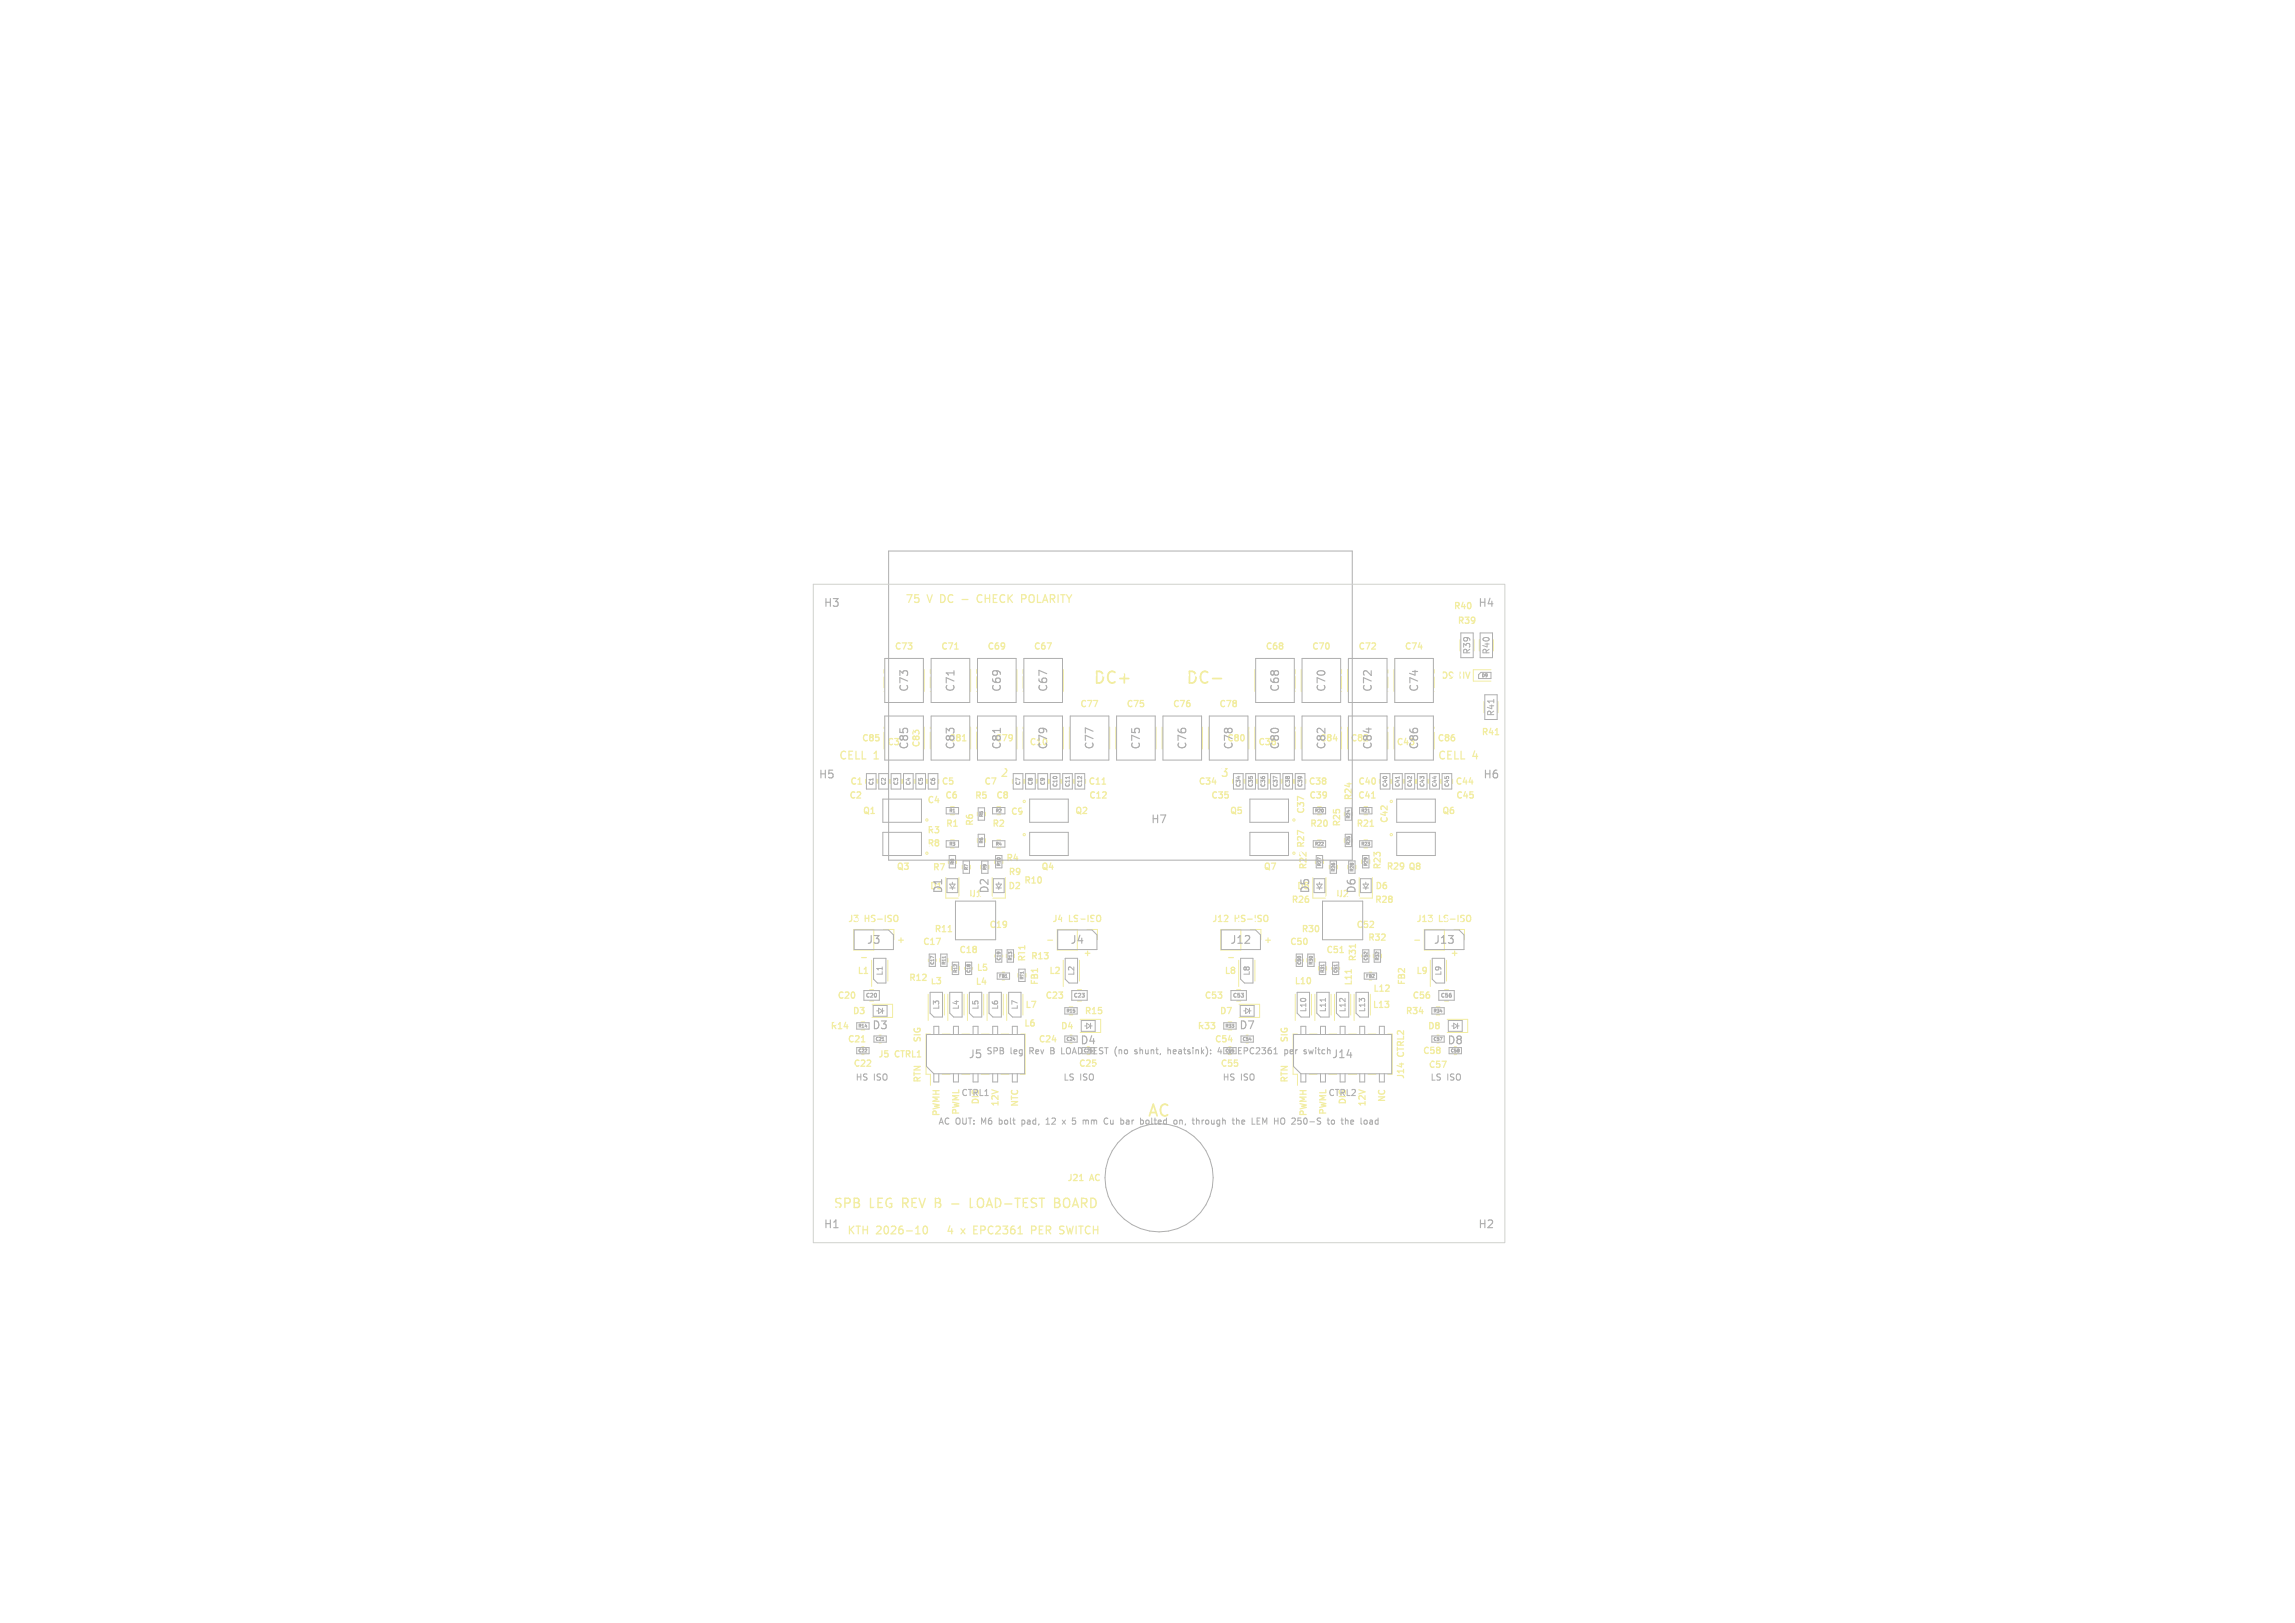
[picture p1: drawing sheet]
<svg xmlns="http://www.w3.org/2000/svg" width="297mm" height="210mm" viewBox="0 0 297 210" stroke-linecap="round" stroke-linejoin="round" font-family="sans-serif">
<defs><g id="words">
<g font-size="2.1" fill="#fff">
<text x="141.4" y="88.8">DC+</text>
<text x="153.4" y="88.8">DC-</text>
</g>
<text font-size="2.1" fill="#afafaf" x="148.4" y="144.8">AC</text>
<g font-size="1.7" fill="#fff">
<text x="107.8" y="156.6">SPB</text>
<text x="112.5" y="156.6">LEG REV B</text>
<text x="123.9" y="156.6">-</text>
<text x="126.6" y="156.6">LOAD-TEST</text>
</g>
<text font-size="1.7" fill="#afafaf" x="137.9" y="156.6">BOARD</text>
<g font-size="1.4" fill="#afafaf">
<text x="106.5" y="78.7">H3</text>
<text x="191.2" y="78.7">H4</text>
<text x="117.7" y="89.6" transform="rotate(-90 117.7 89.6)">C73</text>
<text x="123.7" y="89.6" transform="rotate(-90 123.7 89.6)">C71</text>
<text x="129.7" y="89.6" transform="rotate(-90 129.7 89.6)">C69</text>
<text x="135.7" y="89.6" transform="rotate(-90 135.7 89.6)">C67</text>
<text x="165.7" y="89.6" transform="rotate(-90 165.7 89.6)">C68</text>
<text x="171.7" y="89.6" transform="rotate(-90 171.7 89.6)">C70</text>
<text x="177.7" y="89.6" transform="rotate(-90 177.7 89.6)">C72</text>
<text x="183.7" y="89.6" transform="rotate(-90 183.7 89.6)">C74</text>
<text x="105.9" y="100.9">H5</text>
<text x="117.7" y="97.1" transform="rotate(-90 117.7 97.1)">C85</text>
<text x="123.7" y="97.1" transform="rotate(-90 123.7 97.1)">C83</text>
<text x="129.7" y="97.1" transform="rotate(-90 129.7 97.1)">C81</text>
<text x="135.7" y="97.1" transform="rotate(-90 135.7 97.1)">C79</text>
<text x="141.7" y="97.1" transform="rotate(-90 141.7 97.1)">C77</text>
<text x="147.7" y="97.1" transform="rotate(-90 147.7 97.1)">C75</text>
<text x="153.7" y="97.1" transform="rotate(-90 153.7 97.1)">C76</text>
<text x="159.7" y="97.1" transform="rotate(-90 159.7 97.1)">C78</text>
<text x="165.7" y="97.1" transform="rotate(-90 165.7 97.1)">C80</text>
<text x="171.7" y="97.1" transform="rotate(-90 171.7 97.1)">C82</text>
<text x="177.7" y="97.1" transform="rotate(-90 177.7 97.1)">C84</text>
<text x="183.7" y="97.1" transform="rotate(-90 183.7 97.1)">C86</text>
<text x="191.9" y="100.9">H6</text>
<text x="148.9" y="106.7">H7</text>
<text x="122.1" y="115.7" transform="rotate(-90 122.1 115.7)">D1</text>
<text x="128.1" y="115.7" transform="rotate(-90 128.1 115.7)">D2</text>
<text x="169.6" y="115.7" transform="rotate(-90 169.6 115.7)">D5</text>
<text x="175.6" y="115.7" transform="rotate(-90 175.6 115.7)">D6</text>
<text x="112.1" y="122.3">J3</text>
<text x="138.4" y="122.3">J4</text>
<text x="159.1" y="122.3">J12</text>
<text x="185.5" y="122.3">J13</text>
<text x="112.8" y="133.4">D3</text>
<text x="125.3" y="137.1">J5</text>
<text x="139.7" y="135.3">D4</text>
<text x="160.3" y="133.4">D7</text>
<text x="172.3" y="137.1">J14</text>
<text x="187.2" y="135.3">D8</text>
<text x="106.5" y="159.1">H1</text>
<text x="191.2" y="159.1">H2</text>
</g>
<g font-size="1.4" fill="#f2eda1">
<text x="117.1" y="78.2">75</text>
<text x="120" y="78.2">V DC</text>
<text x="127.2" y="78.2">CHECK</text>
<text x="133.2" y="78.2">POLARITY</text>
<text x="108.5" y="98.5">CELL</text>
<text x="113.1" y="98.5">1</text>
<text x="186" y="98.5">CELL</text>
<text x="190.6" y="98.5">4</text>
<text x="109.6" y="159.9">KTH</text>
<text x="113.4" y="159.9">2026-10</text>
<text x="123.5" y="159.9">4</text>
<text x="125.5" y="159.9">x</text>
<text x="127.3" y="159.9">EPC2361</text>
<text x="135.1" y="159.9">PER</text>
<text x="139" y="159.9">SWITCH</text>
</g>
<g font-size="1.4" fill="#fff">
<text x="129.4" y="100.7">2</text>
<text x="157.9" y="100.7">3</text>
</g>
<g font-size="1.1" fill="#f2eda1">
<text x="188" y="79">R40</text>
<text x="188.5" y="80.9">R39</text>
<text x="115.7" y="84.3">C73</text>
<text x="121.7" y="84.3">C71</text>
<text x="127.7" y="84.3">C69</text>
<text x="133.7" y="84.3">C67</text>
<text x="163.7" y="84.3">C68</text>
<text x="169.7" y="84.3">C70</text>
<text x="175.7" y="84.3">C72</text>
<text x="181.7" y="84.3">C74</text>
<text x="139.7" y="91.7">C77</text>
<text x="145.7" y="91.7">C75</text>
<text x="151.7" y="91.7">C76</text>
<text x="157.7" y="91.7">C78</text>
<text x="191.6" y="95.3">R41</text>
<text x="109.9" y="101.7">C1</text>
<text x="111.4" y="96.1">C85</text>
<text x="119.2" y="96.8" transform="rotate(-90 119.2 96.8)">C83</text>
<text x="121.8" y="101.7">C5</text>
<text x="127.3" y="101.7">C7</text>
<text x="140.8" y="101.7">C11</text>
<text x="155" y="101.7">C34</text>
<text x="169.3" y="101.7">C38</text>
<text x="175.7" y="101.7">C40</text>
<text x="185.9" y="96.1">C86</text>
<text x="188.3" y="101.7">C44</text>
<text x="109.8" y="103.5">C2</text>
<text x="111.6" y="105.5">Q1</text>
<text x="119.9" y="104.1">C4</text>
<text x="122.2" y="103.5">C6</text>
<text x="122.3" y="107.2">R1</text>
<text x="126.1" y="103.6">R5</text>
<text x="128.3" y="107.2">R2</text>
<text x="128.8" y="103.5">C8</text>
<text x="139" y="105.5">Q2</text>
<text x="140.8" y="103.5">C12</text>
<text x="156.6" y="103.5">C35</text>
<text x="159.1" y="105.5">Q5</text>
<text x="169" y="105.4" transform="rotate(-90 169 105.4)">C37</text>
<text x="169.3" y="103.5">C39</text>
<text x="169.4" y="107.2">R20</text>
<text x="175.1" y="103.7" transform="rotate(-90 175.1 103.7)">R24</text>
<text x="175.4" y="107.2">R21</text>
<text x="175.6" y="103.5">C41</text>
<text x="186.5" y="105.5">Q6</text>
<text x="188.3" y="103.5">C45</text>
<text x="115.9" y="112.8">Q3</text>
<text x="120.6" y="112.8">R7</text>
<text x="130.4" y="113.4">R9</text>
<text x="134.7" y="112.8">Q4</text>
<text x="163.4" y="112.8">Q7</text>
<text x="169" y="109.8" transform="rotate(-90 169 109.8)">R27</text>
<text x="178.9" y="112.6" transform="rotate(-90 178.9 112.6)">R23</text>
<text x="179.3" y="112.7">R29</text>
<text x="182.2" y="112.8">Q8</text>
<text x="130.4" y="115.3">D2</text>
<text x="132.4" y="114.5">R10</text>
<text x="136.1" y="119.5">J4</text>
<text x="167" y="117">R26</text>
<text x="177.8" y="117">R28</text>
<text x="177.9" y="115.3">D6</text>
<text x="115.9" y="122.2">+</text>
<text x="119.3" y="122.5">C17</text>
<text x="120.8" y="120.8">R11</text>
<text x="124" y="123.5">C18</text>
<text x="126.3" y="125.8">L5</text>
<text x="127.9" y="120.3">C19</text>
<text x="132.9" y="124.5" transform="rotate(-90 132.9 124.5)">RT1</text>
<text x="133.3" y="124.3">R13</text>
<text x="141.3" y="124" transform="rotate(-90 141.3 124)">+</text>
<text x="163.4" y="122.2">+</text>
<text x="166.8" y="122.5">C50</text>
<text x="168.3" y="120.8">R30</text>
<text x="171.5" y="123.5">C51</text>
<text x="175.4" y="120.3">C52</text>
<text x="175.7" y="124.5" transform="rotate(-90 175.7 124.5)">R31</text>
<text x="176.9" y="121.9">R32</text>
<text x="188.8" y="124" transform="rotate(-90 188.8 124)">+</text>
<text x="110.2" y="131.4">D3</text>
<text x="110.9" y="126.2">L1</text>
<text x="117.5" y="127.1">R12</text>
<text x="120.3" y="127.6">L3</text>
<text x="126.1" y="127.6">L4</text>
<text x="132.6" y="130.6">L7</text>
<text x="134.5" y="127.6" transform="rotate(-90 134.5 127.6)">FB1</text>
<text x="135.2" y="129.4">C23</text>
<text x="135.7" y="126.2">L2</text>
<text x="140.3" y="131.4">R15</text>
<text x="157.7" y="131.4">D7</text>
<text x="158.4" y="126.2">L8</text>
<text x="167.4" y="127.6">L10</text>
<text x="175.2" y="127.6" transform="rotate(-90 175.2 127.6)">L11</text>
<text x="177.5" y="130.6">L13</text>
<text x="177.6" y="128.5">L12</text>
<text x="181.8" y="131.4">R34</text>
<text x="182" y="127.6" transform="rotate(-90 182 127.6)">FB2</text>
<text x="182.7" y="129.4">C56</text>
<text x="183.2" y="126.2">L9</text>
<text x="109.6" y="135.1">C21</text>
<text x="113.6" y="137">J5</text>
<text x="115.9" y="137">CTRL1</text>
<text x="119.4" y="135" transform="rotate(-90 119.4 135)">SIG</text>
<text x="132.4" y="133">L6</text>
<text x="134.3" y="135.1">C24</text>
<text x="137.2" y="133.4">D4</text>
<text x="157.1" y="135.1">C54</text>
<text x="166.9" y="135" transform="rotate(-90 166.9 135)">SIG</text>
<text x="181.9" y="136.7" transform="rotate(-90 181.9 136.7)">CTRL2</text>
<text x="184" y="136.6">C58</text>
<text x="184.7" y="133.4">D8</text>
<text x="119.4" y="140.2" transform="rotate(-90 119.4 140.2)">RTN</text>
<text x="129.4" y="143.3" transform="rotate(-90 129.4 143.3)">12V</text>
<text x="132" y="143.3" transform="rotate(-90 132 143.3)">NTC</text>
<text x="139.5" y="138.2">C25</text>
<text x="166.9" y="140.2" transform="rotate(-90 166.9 140.2)">RTN</text>
<text x="176.9" y="143.3" transform="rotate(-90 176.9 143.3)">12V</text>
<text x="179.5" y="142.7" transform="rotate(-90 179.5 142.7)">NC</text>
<text x="181.9" y="139.7" transform="rotate(-90 181.9 139.7)">J14</text>
<text x="184.8" y="138.4">C57</text>
<text x="121.8" y="144.6" transform="rotate(-90 121.8 144.6)">PWMH</text>
<text x="169.3" y="144.6" transform="rotate(-90 169.3 144.6)">PWMH</text>
</g>
<g font-size="1.1" fill="#fff">
<text x="186.4" y="88">D9</text>
<text x="188.9" y="88">HV</text>
<text x="126.1" y="107" transform="rotate(-90 126.1 107)">R6</text>
<text x="130.7" y="105.6">C9</text>
<text x="173.6" y="107.1" transform="rotate(-90 173.6 107.1)">R25</text>
<text x="179.8" y="106.6" transform="rotate(-90 179.8 106.6)">C42</text>
<text x="119.9" y="108">R3</text>
<text x="119.9" y="109.7">R8</text>
<text x="130.1" y="111.6">R4</text>
<text x="169.3" y="112.6" transform="rotate(-90 169.3 112.6)">R22</text>
<text x="109.6" y="119.5">J3</text>
<text x="111.9" y="119.5">HS-ISO</text>
<text x="125.3" y="116.3">U1</text>
<text x="138.4" y="119.5">LS-ISO</text>
<text x="156.8" y="119.5">J12</text>
<text x="159.8" y="119.5">HS-ISO</text>
<text x="172.8" y="116.3">U2</text>
<text x="183.2" y="119.5">J13</text>
<text x="186.3" y="119.5">LS-ISO</text>
<text x="108.3" y="129.4">C20</text>
<text x="155.8" y="129.4">C53</text>
<text x="107.4" y="133.4">R14</text>
<text x="154.9" y="133.4">R33</text>
<text x="110.3" y="138.2">C22</text>
<text x="157.8" y="138.2">C55</text>
<text x="138" y="153">J21</text>
<text x="141.1" y="153">AC</text>
</g>
<g font-size="1.1" fill="#afafaf">
<text x="190.4" y="84.8" transform="rotate(-90 190.4 84.8)">R39</text>
<text x="192.9" y="84.8" transform="rotate(-90 192.9 84.8)">R40</text>
<text x="193.5" y="92.8" transform="rotate(-90 193.5 92.8)">R41</text>
<text x="114.7" y="96.6">C3</text>
<text x="122.7" y="96.1">C81</text>
<text x="128.7" y="96.1">C79</text>
<text x="133.1" y="96.6">C10</text>
<text x="158.7" y="96.1">C80</text>
<text x="162.7" y="96.6">C36</text>
<text x="170.7" y="96.1">C84</text>
<text x="174.7" y="96.1">C82</text>
<text x="180.6" y="96.6">C43</text>
<text x="120.2" y="115.3">D1</text>
<text x="167.7" y="115.3">D5</text>
<text x="127.6" y="136.6">SPB</text>
<text x="130.7" y="136.6">leg</text>
<text x="133.4" y="136.6">Rev</text>
<text x="136.3" y="136.6">B</text>
<text x="137.9" y="136.6">LOAD TEST (no</text>
<text x="148" y="136.6">shunt,</text>
<text x="152.5" y="136.6">heatsink):</text>
<text x="159.2" y="136.6">4</text>
<text x="160.7" y="136.6">x</text>
<text x="162.2" y="136.6">EPC2361</text>
<text x="168.4" y="136.6">per</text>
<text x="171.1" y="136.6">switch</text>
<text x="110.7" y="140">HS</text>
<text x="113.1" y="140">ISO</text>
<text x="124.3" y="142">CTRL1</text>
<text x="126.9" y="143" transform="rotate(-90 126.9 143)">DIS</text>
<text x="137.5" y="140">LS</text>
<text x="139.8" y="140">ISO</text>
<text x="158.2" y="140">HS</text>
<text x="160.6" y="140">ISO</text>
<text x="171.8" y="142">CTRL2</text>
<text x="174.4" y="143" transform="rotate(-90 174.4 143)">DIS</text>
<text x="185" y="140">LS</text>
<text x="187.3" y="140">ISO</text>
<text x="121.4" y="145.7">AC OUT:</text>
<text x="124.4" y="144.4" transform="rotate(-90 124.4 144.4)">PWML</text>
<text x="127.1" y="145.7">M6</text>
<text x="129.6" y="145.7">bolt</text>
<text x="132.8" y="145.7">pad,</text>
<text x="136.1" y="145.7">12</text>
<text x="138.5" y="145.7">x</text>
<text x="139.9" y="145.7">5</text>
<text x="141.5" y="145.7">mm</text>
<text x="144.4" y="145.7">Cu</text>
<text x="146.8" y="145.7">bar</text>
<text x="149.5" y="145.7">bolted</text>
<text x="154.1" y="145.7">on,</text>
<text x="156.7" y="145.7">through</text>
<text x="162.1" y="145.7">the</text>
<text x="164.7" y="145.7">LEM</text>
<text x="167.8" y="145.7">HO</text>
<text x="170.3" y="145.7">250-S</text>
<text x="171.9" y="144.4" transform="rotate(-90 171.9 144.4)">PWML</text>
<text x="175.2" y="145.7">to</text>
<text x="177.2" y="145.7">the</text>
</g>
<g font-size="1" fill="#afafaf">
<text x="114.4" y="126.3" transform="rotate(-90 114.4 126.3)">L1</text>
<text x="121.7" y="130.7" transform="rotate(-90 121.7 130.7)">L3</text>
<text x="124.2" y="130.7" transform="rotate(-90 124.2 130.7)">L4</text>
<text x="126.8" y="130.7" transform="rotate(-90 126.8 130.7)">L5</text>
<text x="129.3" y="130.7" transform="rotate(-90 129.3 130.7)">L6</text>
<text x="131.8" y="130.7" transform="rotate(-90 131.8 130.7)">L7</text>
<text x="139.2" y="126.3" transform="rotate(-90 139.2 126.3)">L2</text>
<text x="161.9" y="126.3" transform="rotate(-90 161.9 126.3)">L8</text>
<text x="169.2" y="131" transform="rotate(-90 169.2 131)">L10</text>
<text x="171.7" y="131" transform="rotate(-90 171.7 131)">L11</text>
<text x="174.3" y="131" transform="rotate(-90 174.3 131)">L12</text>
<text x="176.8" y="131" transform="rotate(-90 176.8 131)">L13</text>
<text x="186.7" y="126.3" transform="rotate(-90 186.7 126.3)">L9</text>
</g>
<g font-size=".7" fill="#afafaf">
<text x="113.1" y="101.7" transform="rotate(-90 113.1 101.7)">C1</text>
<text x="114.7" y="101.7" transform="rotate(-90 114.7 101.7)">C2</text>
<text x="116.3" y="101.7" transform="rotate(-90 116.3 101.7)">C3</text>
<text x="117.9" y="101.7" transform="rotate(-90 117.9 101.7)">C4</text>
<text x="119.5" y="101.7" transform="rotate(-90 119.5 101.7)">C5</text>
<text x="121.1" y="101.7" transform="rotate(-90 121.1 101.7)">C6</text>
<text x="132.1" y="101.7" transform="rotate(-90 132.1 101.7)">C7</text>
<text x="133.7" y="101.7" transform="rotate(-90 133.7 101.7)">C8</text>
<text x="135.3" y="101.7" transform="rotate(-90 135.3 101.7)">C9</text>
<text x="136.9" y="101.9" transform="rotate(-90 136.9 101.9)">C10</text>
<text x="138.5" y="101.9" transform="rotate(-90 138.5 101.9)">C11</text>
<text x="140.1" y="101.9" transform="rotate(-90 140.1 101.9)">C12</text>
<text x="160.6" y="101.9" transform="rotate(-90 160.6 101.9)">C34</text>
<text x="162.2" y="101.9" transform="rotate(-90 162.2 101.9)">C35</text>
<text x="163.8" y="101.9" transform="rotate(-90 163.8 101.9)">C36</text>
<text x="165.4" y="101.9" transform="rotate(-90 165.4 101.9)">C37</text>
<text x="167" y="101.9" transform="rotate(-90 167 101.9)">C38</text>
<text x="168.6" y="101.9" transform="rotate(-90 168.6 101.9)">C39</text>
<text x="179.6" y="101.9" transform="rotate(-90 179.6 101.9)">C40</text>
<text x="181.2" y="101.9" transform="rotate(-90 181.2 101.9)">C41</text>
<text x="182.8" y="101.9" transform="rotate(-90 182.8 101.9)">C42</text>
<text x="184.4" y="101.9" transform="rotate(-90 184.4 101.9)">C43</text>
<text x="186" y="101.9" transform="rotate(-90 186 101.9)">C44</text>
<text x="187.6" y="101.9" transform="rotate(-90 187.6 101.9)">C45</text>
<text x="112" y="129.2">C20</text>
<text x="138.9" y="129.2">C23</text>
<text x="159.5" y="129.2">C53</text>
<text x="186.4" y="129.2">C56</text>
</g>
<g font-size=".6" fill="#afafaf">
<text x="191.7" y="87.7">D9</text>
<text x="122.8" y="105.2">R1</text>
<text x="127.3" y="105.8" transform="rotate(-90 127.3 105.8)">R5</text>
<text x="128.8" y="105.2">R2</text>
<text x="170.1" y="105.2">R20</text>
<text x="174.8" y="106" transform="rotate(-90 174.8 106)">R24</text>
<text x="176.1" y="105.2">R21</text>
<text x="122.8" y="109.5">R3</text>
<text x="123.5" y="111.9" transform="rotate(-90 123.5 111.9)">R8</text>
<text x="125.3" y="112.6" transform="rotate(-90 125.3 112.6)">R7</text>
<text x="127.3" y="109.2" transform="rotate(-90 127.3 109.2)">R6</text>
<text x="127.7" y="112.6" transform="rotate(-90 127.7 112.6)">R9</text>
<text x="128.8" y="109.5">R4</text>
<text x="129.5" y="112.1" transform="rotate(-90 129.5 112.1)">R10</text>
<text x="170.1" y="109.5">R22</text>
<text x="171" y="112.1" transform="rotate(-90 171 112.1)">R27</text>
<text x="172.8" y="112.8" transform="rotate(-90 172.8 112.8)">R26</text>
<text x="174.8" y="109.4" transform="rotate(-90 174.8 109.4)">R25</text>
<text x="175.2" y="112.8" transform="rotate(-90 175.2 112.8)">R28</text>
<text x="176.1" y="109.5">R23</text>
<text x="177" y="112.1" transform="rotate(-90 177 112.1)">R29</text>
<text x="120.9" y="124.9" transform="rotate(-90 120.9 124.9)">C17</text>
<text x="122.4" y="124.9" transform="rotate(-90 122.4 124.9)">R11</text>
<text x="123.9" y="125.9" transform="rotate(-90 123.9 125.9)">R12</text>
<text x="125.6" y="125.9" transform="rotate(-90 125.6 125.9)">C18</text>
<text x="129.5" y="124.3" transform="rotate(-90 129.5 124.3)">C19</text>
<text x="131" y="124.3" transform="rotate(-90 131 124.3)">R13</text>
<text x="168.4" y="124.9" transform="rotate(-90 168.4 124.9)">C50</text>
<text x="169.9" y="124.9" transform="rotate(-90 169.9 124.9)">R30</text>
<text x="171.4" y="125.9" transform="rotate(-90 171.4 125.9)">R31</text>
<text x="173.1" y="125.9" transform="rotate(-90 173.1 125.9)">C51</text>
<text x="177" y="124.3" transform="rotate(-90 177 124.3)">C52</text>
<text x="178.5" y="124.3" transform="rotate(-90 178.5 124.3)">R32</text>
<text x="129.2" y="126.6">FB1</text>
<text x="132.5" y="126.8" transform="rotate(-90 132.5 126.8)">RT1</text>
<text x="138" y="131.1">R15</text>
<text x="176.7" y="126.6">FB2</text>
<text x="185.5" y="131.1">R34</text>
<text x="111" y="136.2">C22</text>
<text x="111" y="133">R14</text>
<text x="113.3" y="134.7">C21</text>
<text x="138" y="134.7">C24</text>
<text x="140.2" y="136.2">C25</text>
<text x="158.5" y="136.2">C55</text>
<text x="158.5" y="133">R33</text>
<text x="160.8" y="134.7">C54</text>
<text x="185.5" y="134.7">C57</text>
<text x="187.7" y="136.2">C58</text>
</g>
</g></defs>
<g fill="none" stroke="#f2eda1" stroke-width=".16">
<path d="M124.5 77.6h.8M126.9 77a.51 .51 0 0 0-.5 .5 .51 .51 0 0 0 .5 .5M132.6 77l.2 .1-.1 .3-.1 .1M123.6 84h.4M124.6 95.9h.4M193.5 95.1h.5M116.1 118.5l.1 .2-.1 .5M126.4 116h.5M142.3 118.5l.1 .2-.1 .5M142.6 101.5h.5M158.4 119.2h.5M158.9 118.5v.3"/>
<path d="M164 118.5l.1 .2-.1 .5M177.3 106.9h.5M177.5 103.3h.5M190.2 118.5l.1 .2-.1 .5M111.5 134.8h.4M111.5 123.9h.6M111.8 126h.5M122.7 120.6h.5M134.3 125.3v.5M135.6 121.7h.6M159 123.9h.6M173.4 123.3h.5"/>
<path d="M174.9 125.5v.4M175.4 122.2v.4M181.4 137.6v.5M183.1 121.7h.6M118.5 159.7h.6M119.6 158.7h.1a.53 .53 0 0 1 .3 .5 .53 .53 0 0 1-.3 .5 .66 .66 0 0 1-.1-1zM122.9 158.6l-.2 .7h.6M124.4 159l.5 .7M124.9 159l-.5 .7M126.5 158.7h-.5v1M126.9 159.2h.4M127.3 158.7h-.4v1"/>
<path d="M133.5 159.2l.5-.1 .1-.1-.1-.3h-.1h-.4v1M134.5 159.1h.3M135 158.7h-.5v1h.5M138.3 159.7l.2-.8 .1 .8M139.7 152.8h.5"/>
</g>
<path d="M156.9 87.8h1.2" fill="none" stroke="#f2eda1" stroke-width=".22"/>
<path d="M123.2 155.8h.9M125.6 155v1.2h.5M136.5 155h.4l.2 .2v.2l-.2 .2M136.5 155.6h.4M136.9 155.6a.32 .32 0 0 1 .3 .3 .32 .32 0 0 1-.3 .3h-.4" fill="none" stroke="#f2eda1" stroke-width=".18"/>
<g fill="none" stroke="#f2eda1" stroke-width=".13">
<path d="M114.4 86.6v2.9M114.4 94.1v2.8M119.6 86.6v2.9M119.6 94.1v2.8M120.4 86.6v2.9M120.4 94.1v2.8M125.6 86.6v2.9M125.6 94.1v2.8M126.4 86.6v2.9M126.4 94.1v2.8M131.6 86.6v2.9M131.6 94.1v2.8"/>
<path d="M132.4 86.6v2.9M132.4 94.1v2.8M137.6 86.6v2.9M137.6 94.1v2.8M138.4 94.1v2.8M143.6 94.1v2.8M144.4 94.1v2.8M149.6 94.1v2.8M150.4 94.1v2.8M155.6 94.1v2.8M156.4 94.1v2.8M161.6 94.1v2.8"/>
<path d="M162.4 86.6v2.9M162.4 94.1v2.8M167.6 86.6v2.9M167.6 94.1v2.8M168.4 86.6v2.9M168.4 94.1v2.8M173.6 86.6v2.9M173.6 94.1v2.8M174.4 86.6v2.9M174.4 94.1v2.8M179.6 86.6v2.9M179.6 94.1v2.8"/>
<path d="M180.4 86.6v2.9M180.4 94.1v2.8M185.6 86.6v2.9M185.6 94.1v2.8M188.9 82.8v1.4M191.4 82.8v1.4M192 90.8v1.4M193 86.7h-2.3v1.4h2.3M112 100.8v.6M113.5 100.8v.6M113.6 100.8v.6M115.1 100.8v.6"/>
<path d="M115.2 100.8v.6M116.7 100.8v.6M116.8 100.8v.6M118.3 100.8v.6M118.4 100.8v.6M119.9 100.8v.6M120 100.8v.6M122.4 113.5v2.7h1.7v-2.7M122.7 111.3v.4M123 108.7h.5M123 109.7h.5M123 104.4h.5"/>
<path d="M123 105.4h.5M123.8 111.3v.4M124.5 112v.4M125.6 112v.4M126.5 105.1v.5M126.5 108.5v.5M126.9 112v.4M127.5 105.1v.5M127.5 108.5v.5M128 112v.4M128.4 113.5v2.7h1.7v-2.7M128.7 111.3v.4"/>
<path d="M129 108.7h.5M129 109.7h.5M129 104.4h.5M129 105.4h.5M129.8 111.3v.4M131 100.8v.6M132.5 100.8v.6M132.6 100.8v.6M134.1 100.8v.6M134.2 100.8v.6M135.7 100.8v.6M135.8 100.8v.6"/>
<path d="M137.3 100.8v.6M137.4 100.8v.6M138.9 100.8v.6M139 100.8v.6M159.5 100.8v.6M161 100.8v.6M161.1 100.8v.6M162.6 100.8v.6M162.7 100.8v.6M164.2 100.8v.6M164.3 100.8v.6M165.8 100.8v.6"/>
<path d="M165.9 100.8v.6M167.4 100.8v.6M167.5 100.8v.6M169.9 113.5v2.7h1.7v-2.7M170.2 111.3v.4M170.5 108.7h.5M170.5 109.7h.5M170.5 104.4h.5M170.5 105.4h.5M171.3 111.3v.4M172 112v.4M173.1 112v.4"/>
<path d="M174 108.5v.5M174.4 112v.4M175 105.1v.5M175 108.5v.5M175.5 112v.4M175.9 113.5v2.7h1.7v-2.7M176.2 111.3v.4M176.5 108.7h.5M176.5 109.7h.5M176.5 104.4h.5M176.5 105.4h.5M177.3 111.3v.4"/>
<path d="M178.5 100.8v.6M180 100.8v.6M180.1 100.8v.6M181.6 100.8v.6M181.7 100.8v.6M183.2 100.8v.6M183.3 100.8v.6M184.8 100.8v.6M184.9 100.8v.6M186.4 100.8v.6M186.5 100.8v.6M110.5 120.3h2.6v2.6h-2.6z"/>
<path d="M111.4 132.2h.5M111.4 133.3h.5M111.5 136.5h.3M112.5 128.1h.6M112.5 129.5h.6M112.8 124.2v3.4M112.8 129.9h2.7v1.7h-2.7M113.8 133.9h.2M113.8 135h.2M114.4 120.3h1.3v1.3M114.9 124.2v2.7M120.1 128.6v3.5"/>
<path d="M120.1 124.1v.3M120.4 133.8h-.6v5.2h.6v1.4M121.2 124.1v.3M121.6 124v.5M121.9 139h1M121.9 133.8h1M122.2 128.6v2.8M122.7 128.6v3.5M122.7 124v.5M123.1 125.1v.4M124.2 125.1v.4M124.5 139h1"/>
<path d="M124.5 133.8h1M124.8 128.6v2.8M124.8 125.2v.2M125.2 128.6v3.5M125.9 125.2v.2M127 139h1M127 133.8h1M127.3 128.6v2.8M127.7 128.6v3.5M128.7 123.6v.2M129.5 139h1.1M129.5 133.8h1.1"/>
<path d="M129.7 125.8h.3M129.7 126.8h.3M129.8 123.6v.2M129.8 128.6v2.8M130.2 123.5v.4M130.3 128.6v3.5M131.3 123.5v.4M131.7 126v.4M132.1 133.8h.6v5.2h-.6M132.4 128.6v2.8M132.8 126v.4M136.8 120.3h2.6v2.6h-2.6z"/>
<path d="M137.6 124.2v3.4M138.4 130.3h.4M138.4 131.3h.4M138.5 133.9h.2M138.5 135h.2M139.4 128.1h.6M139.4 129.5h.6M139.7 124.2v2.7M139.8 131.9h2.6v1.7h-2.6M140.7 120.3h1.3v1.3M158 120.3h2.6v2.6h-2.6zM158.9 132.2h.5"/>
<path d="M158.9 133.3h.5M160 128.1h.6M160 129.5h.6M160.3 124.2v3.4M160.3 129.9h2.7v1.7h-2.7M161.3 133.9h.2M161.3 135h.2M161.9 120.3h1.3v1.3M162.4 124.2v2.7M167.6 128.6v3.5M167.6 124.1v.3M167.9 133.8h-.6v5.2h.6v1.4"/>
<path d="M168.7 124.1v.3M169.1 124v.5M169.4 139h1M169.4 133.8h1M169.7 128.6v2.8M170.2 128.6v3.5M170.2 124v.5M170.6 125.1v.4M171.7 125.1v.4M172 139h1M172 133.8h1M172.3 128.6v2.8"/>
<path d="M172.3 125.2v.2M172.7 128.6v3.5M173.4 125.2v.2M174.5 139h1M174.5 133.8h1M174.8 128.6v2.8M175.2 128.6v3.5M176.2 123.6v.2M177 139h1.1M177 133.8h1.1M177.2 125.8h.3M177.2 126.8h.3"/>
<path d="M177.3 123.6v.2M177.3 128.6v2.8M177.7 123.5v.4M178.8 123.5v.4M179.6 133.8h.6v5.2h-.6M184.3 120.3h2.6v2.6h-2.6zM185.1 124.2v3.4M185.9 130.3h.4M185.9 131.3h.4M186 133.9h.2M186 135h.2M186.9 128.1h.6"/>
<path d="M186.9 129.5h.6M187.2 124.2v2.7M187.3 131.9h2.6v1.7h-2.6M188.2 136.5h.3M188.2 120.3h1.3v1.3"/>
<circle cx="120" cy="106.1" r=".15"/>
<circle cx="120" cy="110.4" r=".15"/>
<circle cx="132.6" cy="108" r=".15"/>
<circle cx="132.6" cy="103.7" r=".15"/>
<circle cx="167.4" cy="106.1" r=".15"/>
<circle cx="167.4" cy="110.4" r=".15"/>
<circle cx="180.1" cy="108" r=".15"/>
<circle cx="180.1" cy="103.7" r=".15"/>
</g>
<g fill="#fff" stroke="#fff" stroke-width=".13">
<circle cx="152.4" cy="87.3" r=".15"/>
<circle cx="144" cy="94.5" r=".15"/>
<circle cx="161.9" cy="94.5" r=".15"/>
<circle cx="132.2" cy="87.3" r=".15"/>
<circle cx="160.7" cy="87.3" r=".15"/>
<circle cx="184.4" cy="94.5" r=".15"/>
<circle cx="164.3" cy="94.5" r=".15"/>
<circle cx="154.8" cy="94.5" r=".15"/>
<circle cx="172.6" cy="87.3" r=".15"/>
<circle cx="120.8" cy="102.5" r=".15"/>
<circle cx="126.3" cy="87.3" r=".15"/>
<circle cx="115.6" cy="87.3" r=".15"/>
<circle cx="139.3" cy="94.5" r=".15"/>
<circle cx="151.2" cy="94.5" r=".15"/>
<circle cx="137.1" cy="102.5" r=".15"/>
<circle cx="180.9" cy="94.5" r=".15"/>
<circle cx="167.8" cy="94.5" r=".15"/>
<circle cx="113.2" cy="94.5" r=".15"/>
<circle cx="179.2" cy="102.5" r=".15"/>
<circle cx="178.5" cy="87.3" r=".15"/>
<circle cx="162.9" cy="102.5" r=".15"/>
<circle cx="169" cy="94.5" r=".15"/>
<circle cx="132.2" cy="94.5" r=".15"/>
<circle cx="134.4" cy="102.5" r=".15"/>
<circle cx="136.9" cy="94.5" r=".15"/>
<circle cx="113.2" cy="87.4" r=".15"/>
<circle cx="115.6" cy="94.5" r=".15"/>
<circle cx="185.5" cy="102.5" r=".15"/>
<circle cx="110.8" cy="94.5" r=".15"/>
<circle cx="164.7" cy="102.5" r=".15"/>
<circle cx="176.1" cy="87.3" r=".15"/>
<circle cx="181.9" cy="102.5" r=".15"/>
<circle cx="184.6" cy="102.5" r=".15"/>
<circle cx="136.2" cy="102.5" r=".15"/>
<circle cx="167.4" cy="102.5" r=".15"/>
<circle cx="133.4" cy="94.5" r=".15"/>
<circle cx="112" cy="94.5" r=".15"/>
<circle cx="189.1" cy="94.5" r=".15"/>
<circle cx="120.3" cy="94.5" r=".15"/>
<circle cx="132.6" cy="102.5" r=".15"/>
<circle cx="125.1" cy="94.5" r=".15"/>
<circle cx="188" cy="94.5" r=".15"/>
<circle cx="160.7" cy="94.5" r=".15"/>
<circle cx="138.1" cy="94.5" r=".15"/>
<circle cx="159.5" cy="87.4" r=".15"/>
<circle cx="119.1" cy="94.5" r=".15"/>
<circle cx="182" cy="87.4" r=".15"/>
<circle cx="131" cy="94.5" r=".15"/>
<circle cx="118.1" cy="102.5" r=".15"/>
<circle cx="172.6" cy="94.5" r=".15"/>
<circle cx="127.4" cy="87.3" r=".15"/>
<circle cx="147.7" cy="87.3" r=".15"/>
<circle cx="110.9" cy="87.3" r=".15"/>
<circle cx="166.6" cy="94.5" r=".15"/>
<circle cx="133.4" cy="87.3" r=".15"/>
<circle cx="169" cy="87.3" r=".15"/>
<circle cx="121.5" cy="87.3" r=".15"/>
<circle cx="186.8" cy="94.5" r=".15"/>
<circle cx="117.2" cy="102.5" r=".15"/>
<circle cx="181" cy="102.5" r=".15"/>
<circle cx="119.1" cy="87.3" r=".15"/>
<circle cx="126.3" cy="94.5" r=".15"/>
<circle cx="173.8" cy="87.3" r=".15"/>
<circle cx="184.4" cy="87.3" r=".15"/>
<circle cx="166.5" cy="102.5" r=".15"/>
<circle cx="131.7" cy="102.5" r=".15"/>
<circle cx="166.6" cy="87.3" r=".15"/>
<circle cx="180.1" cy="102.5" r=".15"/>
<circle cx="168.3" cy="102.5" r=".15"/>
<circle cx="138" cy="102.5" r=".15"/>
<circle cx="158.4" cy="94.5" r=".15"/>
<circle cx="163.8" cy="102.5" r=".15"/>
<circle cx="120.3" cy="87.4" r=".15"/>
<circle cx="119" cy="102.5" r=".15"/>
<circle cx="173.8" cy="94.5" r=".15"/>
<circle cx="183.7" cy="102.5" r=".15"/>
<circle cx="150" cy="87.4" r=".15"/>
<circle cx="174.9" cy="87.4" r=".15"/>
<circle cx="112" cy="87.3" r=".15"/>
<circle cx="182" cy="94.5" r=".15"/>
<circle cx="119.9" cy="102.5" r=".15"/>
<circle cx="121.5" cy="94.5" r=".15"/>
<circle cx="114.5" cy="102.5" r=".15"/>
<circle cx="114.4" cy="94.5" r=".15"/>
<circle cx="185.6" cy="87.3" r=".15"/>
<circle cx="139.3" cy="87.3" r=".15"/>
<circle cx="116.3" cy="102.5" r=".15"/>
<circle cx="115.4" cy="102.5" r=".15"/>
<circle cx="161.9" cy="87.3" r=".15"/>
<circle cx="165.6" cy="102.5" r=".15"/>
<circle cx="138.1" cy="87.3" r=".15"/>
<circle cx="170.2" cy="87.3" r=".15"/>
<circle cx="125.1" cy="87.3" r=".15"/>
<circle cx="185.6" cy="94.5" r=".15"/>
<circle cx="156.1" cy="94.5" r=".15"/>
<circle cx="178.5" cy="94.5" r=".15"/>
<circle cx="176.1" cy="94.5" r=".15"/>
<circle cx="148.8" cy="94.5" r=".15"/>
<circle cx="163.1" cy="87.3" r=".15"/>
<circle cx="145.2" cy="94.5" r=".15"/>
<circle cx="148.8" cy="87.3" r=".15"/>
<circle cx="136.9" cy="87.3" r=".15"/>
<circle cx="170.2" cy="94.5" r=".15"/>
<circle cx="135.3" cy="102.5" r=".15"/>
<circle cx="127.4" cy="94.5" r=".15"/>
<circle cx="146.4" cy="87.3" r=".15"/>
<circle cx="182.8" cy="102.5" r=".15"/>
<circle cx="131" cy="87.3" r=".15"/>
<circle cx="162" cy="102.5" r=".15"/>
<circle cx="179.7" cy="94.5" r=".15"/>
<circle cx="167.8" cy="87.3" r=".15"/>
<circle cx="180.9" cy="87.3" r=".15"/>
<circle cx="133.5" cy="102.5" r=".15"/>
<circle cx="114.4" cy="87.3" r=".15"/>
<circle cx="151.2" cy="87.3" r=".15"/>
<circle cx="163.1" cy="94.5" r=".15"/>
<circle cx="164.3" cy="87.3" r=".15"/>
<circle cx="158.4" cy="87.3" r=".15"/>
<circle cx="179.7" cy="87.3" r=".15"/>
<circle cx="174.9" cy="94.5" r=".15"/>
<circle cx="142.8" cy="94.5" r=".15"/>
<circle cx="150" cy="94.5" r=".15"/>
<circle cx="140.5" cy="87.3" r=".15"/>
<circle cx="176.1" cy="89.2" r=".15"/>
<circle cx="145.7" cy="119.7" r=".15"/>
<circle cx="178.5" cy="99.5" r=".15"/>
<circle cx="183.2" cy="99.5" r=".15"/>
<circle cx="139.3" cy="89.2" r=".15"/>
<circle cx="154.4" cy="119" r=".15"/>
<circle cx="188" cy="99.5" r=".15"/>
<circle cx="106.9" cy="119" r=".15"/>
<circle cx="186.8" cy="89.2" r=".15"/>
<circle cx="184.5" cy="108.1" r=".13"/>
<circle cx="182.8" cy="108.1" r=".13"/>
<circle cx="108.9" cy="119" r=".15"/>
<circle cx="147.7" cy="99.5" r=".15"/>
<circle cx="135.7" cy="99.5" r=".15"/>
<circle cx="184.4" cy="89.2" r=".15"/>
<circle cx="115.6" cy="99.5" r=".15"/>
<circle cx="116.8" cy="99.5" r=".15"/>
<circle cx="140.5" cy="99.5" r=".15"/>
<circle cx="133.4" cy="99.5" r=".15"/>
<circle cx="119.1" cy="89.2" r=".15"/>
<circle cx="131" cy="99.5" r=".15"/>
<circle cx="106.9" cy="119.7" r=".15"/>
<circle cx="153.7" cy="99.5" r=".15"/>
<circle cx="143.7" cy="119" r=".15"/>
<circle cx="126.3" cy="89.2" r=".15"/>
<circle cx="163.1" cy="99.5" r=".15"/>
<circle cx="179.7" cy="99.5" r=".15"/>
<circle cx="121.5" cy="89.2" r=".15"/>
<circle cx="186.8" cy="99.5" r=".15"/>
<circle cx="173.8" cy="99.5" r=".15"/>
<circle cx="110.9" cy="89.2" r=".15"/>
<circle cx="113.2" cy="99.5" r=".15"/>
<circle cx="182" cy="89.2" r=".15"/>
<circle cx="152.4" cy="99.5" r=".15"/>
<circle cx="160.3" cy="112.2" r=".15"/>
<circle cx="185.6" cy="89.2" r=".15"/>
<circle cx="122.7" cy="99.5" r=".15"/>
<circle cx="159.5" cy="89.2" r=".15"/>
<circle cx="136.9" cy="99.5" r=".15"/>
<circle cx="142.8" cy="99.5" r=".15"/>
<circle cx="163" cy="109.2" r=".12"/>
<circle cx="148.8" cy="99.5" r=".15"/>
<circle cx="161.9" cy="99.5" r=".15"/>
<circle cx="176.1" cy="99.5" r=".15"/>
<circle cx="137.7" cy="119" r=".15"/>
<circle cx="146.4" cy="99.5" r=".15"/>
<circle cx="141.7" cy="99.5" r=".15"/>
<circle cx="143.7" cy="119.7" r=".15"/>
<circle cx="120.3" cy="99.5" r=".15"/>
<circle cx="164.3" cy="99.5" r=".15"/>
<circle cx="174.9" cy="99.5" r=".15"/>
<circle cx="182.8" cy="110.3" r=".13"/>
<circle cx="120.3" cy="89.2" r=".15"/>
<circle cx="123.9" cy="99.5" r=".15"/>
<circle cx="182.8" cy="109.2" r=".13"/>
<circle cx="135.3" cy="108.1" r=".13"/>
<circle cx="145.2" cy="99.5" r=".15"/>
<circle cx="164.3" cy="89.2" r=".15"/>
<circle cx="115.5" cy="109.2" r=".12"/>
<circle cx="173.8" cy="89.2" r=".15"/>
<circle cx="189.1" cy="99.5" r=".15"/>
<circle cx="184.4" cy="99.5" r=".15"/>
<circle cx="191.2" cy="119.7" r=".15"/>
<circle cx="125.1" cy="89.2" r=".15"/>
<circle cx="108.9" cy="119.7" r=".15"/>
<circle cx="136.9" cy="89.2" r=".15"/>
<circle cx="164.7" cy="109.2" r=".12"/>
<circle cx="188" cy="89.2" r=".15"/>
<circle cx="132.2" cy="99.5" r=".15"/>
<circle cx="163" cy="108.1" r=".12"/>
<circle cx="151.2" cy="99.5" r=".15"/>
<circle cx="152.4" cy="89.2" r=".15"/>
<circle cx="132.2" cy="89.2" r=".15"/>
<circle cx="135.3" cy="109.2" r=".13"/>
<circle cx="138.1" cy="89.2" r=".15"/>
<circle cx="138.1" cy="99.5" r=".15"/>
<circle cx="163" cy="110.3" r=".12"/>
<circle cx="167.8" cy="89.2" r=".15"/>
<circle cx="145.7" cy="119" r=".15"/>
<circle cx="139.7" cy="112.2" r=".15"/>
<circle cx="150" cy="99.5" r=".15"/>
<circle cx="163.1" cy="89.2" r=".15"/>
<circle cx="112" cy="99.5" r=".15"/>
<circle cx="156.4" cy="119" r=".15"/>
<circle cx="156.4" cy="119.7" r=".15"/>
<circle cx="125.1" cy="99.5" r=".15"/>
<circle cx="187.2" cy="112.2" r=".15"/>
<circle cx="118" cy="99.5" r=".15"/>
<circle cx="154.8" cy="99.5" r=".15"/>
<circle cx="131" cy="89.2" r=".15"/>
<circle cx="167.8" cy="99.5" r=".15"/>
<circle cx="170.2" cy="99.5" r=".15"/>
<circle cx="180.9" cy="89.2" r=".15"/>
<circle cx="189.1" cy="89.2" r=".15"/>
<circle cx="137" cy="109.2" r=".13"/>
<circle cx="114.4" cy="99.5" r=".15"/>
<circle cx="139.3" cy="99.5" r=".15"/>
<circle cx="137" cy="108.1" r=".13"/>
<circle cx="159.5" cy="99.5" r=".15"/>
<circle cx="180.9" cy="99.5" r=".15"/>
<circle cx="147.7" cy="89.2" r=".15"/>
<circle cx="184.5" cy="109.2" r=".13"/>
<circle cx="117.2" cy="110.3" r=".12"/>
<circle cx="178.5" cy="89.2" r=".15"/>
<circle cx="140.5" cy="89.2" r=".15"/>
<circle cx="156.1" cy="99.5" r=".15"/>
<circle cx="112" cy="89.2" r=".15"/>
<circle cx="160.7" cy="89.2" r=".15"/>
<circle cx="166.6" cy="99.5" r=".15"/>
<circle cx="121.5" cy="99.5" r=".15"/>
<circle cx="117.2" cy="108.1" r=".12"/>
<circle cx="128.6" cy="99.5" r=".15"/>
<circle cx="169" cy="89.2" r=".15"/>
<circle cx="137.7" cy="119.7" r=".15"/>
<circle cx="179.7" cy="89.2" r=".15"/>
<circle cx="112.8" cy="112.2" r=".15"/>
<circle cx="166.6" cy="89.2" r=".15"/>
<circle cx="174.9" cy="89.2" r=".15"/>
<circle cx="127.4" cy="89.2" r=".15"/>
<circle cx="191.2" cy="119" r=".15"/>
<circle cx="115.6" cy="89.2" r=".15"/>
<circle cx="164.7" cy="110.3" r=".12"/>
<circle cx="135.3" cy="110.3" r=".13"/>
<circle cx="113.2" cy="89.2" r=".15"/>
<circle cx="161.9" cy="89.2" r=".15"/>
<circle cx="114.4" cy="89.2" r=".15"/>
<circle cx="137" cy="110.3" r=".13"/>
<circle cx="164.7" cy="108.1" r=".12"/>
<circle cx="184.5" cy="110.3" r=".13"/>
<circle cx="134.5" cy="99.5" r=".15"/>
<circle cx="170.2" cy="89.2" r=".15"/>
<circle cx="126.3" cy="99.5" r=".15"/>
<circle cx="144" cy="99.5" r=".15"/>
<circle cx="193.2" cy="119" r=".15"/>
<circle cx="127.4" cy="99.5" r=".15"/>
<circle cx="151.3" cy="89.2" r=".15"/>
<circle cx="165.5" cy="99.5" r=".15"/>
<circle cx="182" cy="99.5" r=".15"/>
<circle cx="150" cy="89.2" r=".15"/>
<circle cx="117.2" cy="109.2" r=".12"/>
<circle cx="172.6" cy="99.5" r=".15"/>
<circle cx="119.1" cy="99.5" r=".15"/>
<circle cx="110.8" cy="99.5" r=".15"/>
<circle cx="133.4" cy="89.2" r=".15"/>
<circle cx="158.4" cy="89.2" r=".15"/>
<circle cx="115.5" cy="108.1" r=".12"/>
<circle cx="185.6" cy="99.5" r=".15"/>
<circle cx="160.7" cy="99.5" r=".15"/>
<circle cx="154.4" cy="119.7" r=".15"/>
<circle cx="177.3" cy="99.5" r=".15"/>
<circle cx="148.9" cy="89.2" r=".15"/>
<circle cx="172.6" cy="89.2" r=".15"/>
<circle cx="146.4" cy="89.2" r=".15"/>
<circle cx="193.2" cy="119.7" r=".15"/>
<circle cx="115.5" cy="110.3" r=".12"/>
<circle cx="171.4" cy="99.5" r=".15"/>
<circle cx="169" cy="99.5" r=".15"/>
<circle cx="129.3" cy="151.6" r=".15"/>
<circle cx="110" cy="145.2" r=".15"/>
<circle cx="114.8" cy="158" r=".15"/>
<circle cx="134" cy="148.4" r=".15"/>
<circle cx="159.7" cy="156.4" r=".15"/>
<circle cx="175.6" cy="153.2" r=".15"/>
<circle cx="192.2" cy="132.4" r=".15"/>
<circle cx="108.4" cy="153.2" r=".15"/>
<circle cx="177.2" cy="153.2" r=".15"/>
<circle cx="190.9" cy="138.4" r=".15"/>
<circle cx="116.4" cy="151.6" r=".15"/>
<circle cx="143.7" cy="146.8" r=".15"/>
<circle cx="129.3" cy="145.2" r=".15"/>
<circle cx="126" cy="156.4" r=".15"/>
<circle cx="190.9" cy="143.2" r=".15"/>
<circle cx="129.3" cy="154.8" r=".15"/>
<circle cx="180.5" cy="154.8" r=".15"/>
<circle cx="138.8" cy="158" r=".15"/>
<circle cx="130.8" cy="151.6" r=".15"/>
<circle cx="121.3" cy="150" r=".15"/>
<circle cx="116.4" cy="150" r=".15"/>
<circle cx="127.7" cy="154.8" r=".15"/>
<circle cx="114.9" cy="154.8" r=".15"/>
<circle cx="143.4" cy="121.6" r=".15"/>
<circle cx="180.5" cy="151.6" r=".15"/>
<circle cx="188.5" cy="156.4" r=".15"/>
<circle cx="143.7" cy="158" r=".15"/>
<circle cx="154.4" cy="130" r=".15"/>
<circle cx="161.3" cy="148.4" r=".15"/>
<circle cx="127.7" cy="148.4" r=".15"/>
<circle cx="191.6" cy="151.6" r=".15"/>
<circle cx="144.7" cy="138.4" r=".15"/>
<circle cx="143.4" cy="138.4" r=".15"/>
<circle cx="126" cy="150" r=".15"/>
<circle cx="191.6" cy="146.8" r=".15"/>
<circle cx="113.3" cy="158" r=".15"/>
<circle cx="191" cy="124" r=".15"/>
<circle cx="155.7" cy="139.6" r=".15"/>
<circle cx="158.1" cy="156.4" r=".15"/>
<circle cx="190.9" cy="122.8" r=".15"/>
<circle cx="161.2" cy="146.8" r=".15"/>
<circle cx="132.5" cy="148.4" r=".15"/>
<circle cx="124.4" cy="153.2" r=".15"/>
<circle cx="106.9" cy="127.6" r=".15"/>
<circle cx="106.9" cy="131.2" r=".15"/>
<circle cx="190" cy="145.2" r=".15"/>
<circle cx="119.6" cy="151.6" r=".15"/>
<circle cx="186.8" cy="148.4" r=".15"/>
<circle cx="106.9" cy="153.2" r=".15"/>
<circle cx="178.8" cy="153.2" r=".15"/>
<circle cx="143.4" cy="127.6" r=".15"/>
<circle cx="108.1" cy="139.6" r=".15"/>
<circle cx="124.4" cy="158" r=".15"/>
<circle cx="185.2" cy="151.6" r=".15"/>
<circle cx="127.7" cy="150" r=".15"/>
<circle cx="114.8" cy="151.6" r=".15"/>
<circle cx="188.5" cy="151.6" r=".15"/>
<circle cx="143.4" cy="137.2" r=".15"/>
<circle cx="116.4" cy="145.2" r=".15"/>
<circle cx="110" cy="146.8" r=".15"/>
<circle cx="158.1" cy="146.8" r=".15"/>
<circle cx="140.4" cy="150" r=".15"/>
<circle cx="137.2" cy="150" r=".15"/>
<circle cx="190.9" cy="137.2" r=".15"/>
<circle cx="106.9" cy="133.6" r=".15"/>
<circle cx="106.9" cy="121.6" r=".15"/>
<circle cx="132.4" cy="153.2" r=".15"/>
<circle cx="159.7" cy="148.4" r=".15"/>
<circle cx="182.1" cy="154.8" r=".15"/>
<circle cx="192.2" cy="137.2" r=".15"/>
<circle cx="110" cy="158" r=".15"/>
<circle cx="108.1" cy="122.8" r=".15"/>
<circle cx="177.3" cy="148.4" r=".15"/>
<circle cx="122.8" cy="158" r=".15"/>
<circle cx="118" cy="154.8" r=".15"/>
<circle cx="159.7" cy="153.2" r=".15"/>
<circle cx="174.1" cy="150" r=".15"/>
<circle cx="129.3" cy="148.4" r=".15"/>
<circle cx="169.3" cy="148.4" r=".15"/>
<circle cx="143.4" cy="143.2" r=".15"/>
<circle cx="121.3" cy="151.6" r=".15"/>
<circle cx="135.7" cy="150" r=".15"/>
<circle cx="110" cy="151.6" r=".15"/>
<circle cx="186.8" cy="146.8" r=".15"/>
<circle cx="172.4" cy="148.4" r=".15"/>
<circle cx="114.9" cy="145.2" r=".15"/>
<circle cx="161.2" cy="151.6" r=".15"/>
<circle cx="142" cy="158" r=".15"/>
<circle cx="111.6" cy="146.8" r=".15"/>
<circle cx="177.3" cy="156.4" r=".15"/>
<circle cx="116.4" cy="154.8" r=".15"/>
<circle cx="188.5" cy="146.8" r=".15"/>
<circle cx="159.7" cy="154.8" r=".15"/>
<circle cx="122.8" cy="151.6" r=".15"/>
<circle cx="169.3" cy="156.4" r=".15"/>
<circle cx="161.2" cy="153.2" r=".15"/>
<circle cx="170.8" cy="154.8" r=".15"/>
<circle cx="143.4" cy="134.8" r=".15"/>
<circle cx="175.6" cy="150" r=".15"/>
<circle cx="119.6" cy="154.8" r=".15"/>
<circle cx="132.4" cy="146.8" r=".15"/>
<circle cx="143.4" cy="124" r=".15"/>
<circle cx="154.4" cy="121.6" r=".15"/>
<circle cx="191.6" cy="145.2" r=".15"/>
<circle cx="186.8" cy="158" r=".15"/>
<circle cx="144.7" cy="134.8" r=".15"/>
<circle cx="154.4" cy="138.4" r=".15"/>
<circle cx="183.6" cy="145.2" r=".15"/>
<circle cx="106.9" cy="125.2" r=".15"/>
<circle cx="185.2" cy="153.2" r=".15"/>
<circle cx="143.4" cy="131.2" r=".15"/>
<circle cx="155.7" cy="125.2" r=".15"/>
<circle cx="166.1" cy="150" r=".15"/>
<circle cx="108.1" cy="137.2" r=".15"/>
<circle cx="168.3" cy="107" r=".15"/>
<circle cx="110" cy="150" r=".15"/>
<circle cx="108.4" cy="145.2" r=".15"/>
<circle cx="111.6" cy="151.6" r=".15"/>
<circle cx="126" cy="151.6" r=".15"/>
<circle cx="178.8" cy="154.8" r=".15"/>
<circle cx="169.2" cy="151.6" r=".15"/>
<circle cx="167.7" cy="156.4" r=".15"/>
<circle cx="172.4" cy="150" r=".15"/>
<circle cx="178.8" cy="156.4" r=".15"/>
<circle cx="190" cy="150" r=".15"/>
<circle cx="164.4" cy="148.4" r=".15"/>
<circle cx="130.9" cy="148.4" r=".15"/>
<circle cx="183.7" cy="156.4" r=".15"/>
<circle cx="155.7" cy="127.6" r=".15"/>
<circle cx="182.1" cy="150" r=".15"/>
<circle cx="159.7" cy="146.8" r=".15"/>
<circle cx="183.6" cy="150" r=".15"/>
<circle cx="143.4" cy="130" r=".15"/>
<circle cx="161.2" cy="158" r=".15"/>
<circle cx="138.8" cy="154.8" r=".15"/>
<circle cx="170.8" cy="146.8" r=".15"/>
<circle cx="144.7" cy="127.6" r=".15"/>
<circle cx="166.1" cy="154.8" r=".15"/>
<circle cx="106.9" cy="128.8" r=".15"/>
<circle cx="144.7" cy="139.6" r=".15"/>
<circle cx="167.6" cy="153.2" r=".15"/>
<circle cx="119.6" cy="146.8" r=".15"/>
<circle cx="182.1" cy="145.2" r=".15"/>
<circle cx="113.3" cy="151.6" r=".15"/>
<circle cx="192.2" cy="138.4" r=".15"/>
<circle cx="137.3" cy="148.4" r=".15"/>
<circle cx="188.5" cy="148.4" r=".15"/>
<circle cx="108.2" cy="138.4" r=".15"/>
<circle cx="175.7" cy="156.4" r=".15"/>
<circle cx="122.9" cy="148.4" r=".15"/>
<circle cx="143.4" cy="139.6" r=".15"/>
<circle cx="106.9" cy="126.4" r=".15"/>
<circle cx="190.9" cy="134.8" r=".15"/>
<circle cx="154.4" cy="139.6" r=".15"/>
<circle cx="182.1" cy="156.4" r=".15"/>
<circle cx="190.9" cy="142" r=".15"/>
<circle cx="158.1" cy="151.6" r=".15"/>
<circle cx="108.5" cy="146.8" r=".15"/>
<circle cx="161.2" cy="150" r=".15"/>
<circle cx="192.2" cy="127.6" r=".15"/>
<circle cx="113.3" cy="146.8" r=".15"/>
<circle cx="155.7" cy="143.2" r=".15"/>
<circle cx="172.4" cy="154.8" r=".15"/>
<circle cx="114.8" cy="150" r=".15"/>
<circle cx="178.8" cy="148.4" r=".15"/>
<circle cx="164.4" cy="151.6" r=".15"/>
<circle cx="172.4" cy="151.6" r=".15"/>
<circle cx="191.6" cy="154.8" r=".15"/>
<circle cx="190" cy="158" r=".15"/>
<circle cx="188.5" cy="145.2" r=".15"/>
<circle cx="132.4" cy="145.2" r=".15"/>
<circle cx="162.8" cy="150" r=".15"/>
<circle cx="167.6" cy="151.6" r=".15"/>
<circle cx="126" cy="148.4" r=".15"/>
<circle cx="110" cy="154.8" r=".15"/>
<circle cx="122.8" cy="150" r=".15"/>
<circle cx="166.1" cy="151.6" r=".15"/>
<circle cx="154.4" cy="143.2" r=".15"/>
<circle cx="183.6" cy="151.6" r=".15"/>
<circle cx="144.7" cy="125.2" r=".15"/>
<circle cx="167.6" cy="145.2" r=".15"/>
<circle cx="169.2" cy="146.8" r=".15"/>
<circle cx="124.4" cy="151.6" r=".15"/>
<circle cx="118" cy="148.4" r=".15"/>
<circle cx="170.8" cy="158" r=".15"/>
<circle cx="129.3" cy="146.8" r=".15"/>
<circle cx="135.7" cy="151.6" r=".15"/>
<circle cx="108.2" cy="126.4" r=".15"/>
<circle cx="192.2" cy="130" r=".15"/>
<circle cx="106.9" cy="145.2" r=".15"/>
<circle cx="106.9" cy="132.4" r=".15"/>
<circle cx="183.6" cy="153.2" r=".15"/>
<circle cx="155.7" cy="134.8" r=".15"/>
<circle cx="111.6" cy="158" r=".15"/>
<circle cx="162.8" cy="153.2" r=".15"/>
<circle cx="174.1" cy="151.6" r=".15"/>
<circle cx="186.8" cy="156.4" r=".15"/>
<circle cx="127.7" cy="151.6" r=".15"/>
<circle cx="130.8" cy="150" r=".15"/>
<circle cx="177.2" cy="150" r=".15"/>
<circle cx="167.6" cy="150" r=".15"/>
<circle cx="108.1" cy="127.6" r=".15"/>
<circle cx="108.2" cy="134.8" r=".15"/>
<circle cx="190" cy="153.2" r=".15"/>
<circle cx="190.9" cy="136" r=".15"/>
<circle cx="111.6" cy="154.8" r=".15"/>
<circle cx="121.3" cy="158" r=".15"/>
<circle cx="110.1" cy="148.4" r=".15"/>
<circle cx="164.4" cy="156.4" r=".15"/>
<circle cx="116.5" cy="148.4" r=".15"/>
<circle cx="143.4" cy="122.8" r=".15"/>
<circle cx="143.4" cy="133.6" r=".15"/>
<circle cx="127.7" cy="146.8" r=".15"/>
<circle cx="129.3" cy="158" r=".15"/>
<circle cx="190" cy="151.6" r=".15"/>
<circle cx="185.2" cy="145.2" r=".15"/>
<circle cx="108.1" cy="125.2" r=".15"/>
<circle cx="162.9" cy="156.4" r=".15"/>
<circle cx="137.3" cy="156.4" r=".15"/>
<circle cx="119.6" cy="158" r=".15"/>
<circle cx="179.2" cy="107" r=".15"/>
<circle cx="137.2" cy="158" r=".15"/>
<circle cx="134" cy="158" r=".15"/>
<circle cx="119.6" cy="150" r=".15"/>
<circle cx="137.3" cy="153.2" r=".15"/>
<circle cx="113.3" cy="148.4" r=".15"/>
<circle cx="190.9" cy="127.6" r=".15"/>
<circle cx="180.5" cy="146.8" r=".15"/>
<circle cx="192.2" cy="126.4" r=".15"/>
<circle cx="169.2" cy="150" r=".15"/>
<circle cx="127.7" cy="158" r=".15"/>
<circle cx="164.4" cy="146.8" r=".15"/>
<circle cx="155.7" cy="124" r=".15"/>
<circle cx="108.1" cy="121.6" r=".15"/>
<circle cx="154.4" cy="134.8" r=".15"/>
<circle cx="106.9" cy="124" r=".15"/>
<circle cx="185.2" cy="154.8" r=".15"/>
<circle cx="154.4" cy="132.4" r=".15"/>
<circle cx="130.8" cy="153.2" r=".15"/>
<circle cx="106.9" cy="143.2" r=".15"/>
<circle cx="116.4" cy="158" r=".15"/>
<circle cx="135.7" cy="146.8" r=".15"/>
<circle cx="129.3" cy="150" r=".15"/>
<circle cx="113.3" cy="145.2" r=".15"/>
<circle cx="174.1" cy="156.4" r=".15"/>
<circle cx="114.9" cy="148.4" r=".15"/>
<circle cx="182.1" cy="151.6" r=".15"/>
<circle cx="186.8" cy="151.6" r=".15"/>
<circle cx="192.2" cy="136" r=".15"/>
<circle cx="186.8" cy="153.2" r=".15"/>
<circle cx="186.8" cy="154.8" r=".15"/>
<circle cx="144.7" cy="142" r=".15"/>
<circle cx="158.1" cy="148.4" r=".15"/>
<circle cx="143.7" cy="145.2" r=".15"/>
<circle cx="192.2" cy="124" r=".15"/>
<circle cx="166.1" cy="153.2" r=".15"/>
<circle cx="106.9" cy="156.4" r=".15"/>
<circle cx="154.4" cy="142" r=".15"/>
<circle cx="126" cy="154.8" r=".15"/>
<circle cx="159.7" cy="150" r=".15"/>
<circle cx="118" cy="153.2" r=".15"/>
<circle cx="106.9" cy="139.6" r=".15"/>
<circle cx="135.7" cy="153.2" r=".15"/>
<circle cx="188.5" cy="150" r=".15"/>
<circle cx="135.7" cy="154.8" r=".15"/>
<circle cx="144.7" cy="122.8" r=".15"/>
<circle cx="162.8" cy="151.6" r=".15"/>
<circle cx="180.5" cy="153.2" r=".15"/>
<circle cx="174.1" cy="158" r=".15"/>
<circle cx="130.8" cy="158" r=".15"/>
<circle cx="121.3" cy="154.8" r=".15"/>
<circle cx="116.4" cy="153.2" r=".15"/>
<circle cx="154.4" cy="131.2" r=".15"/>
<circle cx="161.2" cy="154.8" r=".15"/>
<circle cx="183.6" cy="158" r=".15"/>
<circle cx="190.9" cy="128.8" r=".15"/>
<circle cx="172.4" cy="158" r=".15"/>
<circle cx="122.8" cy="153.2" r=".15"/>
<circle cx="138.9" cy="148.4" r=".15"/>
<circle cx="192.2" cy="139.6" r=".15"/>
<circle cx="143.4" cy="126.4" r=".15"/>
<circle cx="106.9" cy="130" r=".15"/>
<circle cx="180.5" cy="145.2" r=".15"/>
<circle cx="190.9" cy="139.6" r=".15"/>
<circle cx="175.6" cy="151.6" r=".15"/>
<circle cx="164.4" cy="145.2" r=".15"/>
<circle cx="174.1" cy="148.4" r=".15"/>
<circle cx="190.9" cy="140.8" r=".15"/>
<circle cx="192.2" cy="125.2" r=".15"/>
<circle cx="170.8" cy="150" r=".15"/>
<circle cx="118" cy="151.6" r=".15"/>
<circle cx="164.4" cy="154.8" r=".15"/>
<circle cx="175.6" cy="158" r=".15"/>
<circle cx="118" cy="146.8" r=".15"/>
<circle cx="192.2" cy="128.8" r=".15"/>
<circle cx="182.1" cy="146.8" r=".15"/>
<circle cx="158.1" cy="154.8" r=".15"/>
<circle cx="185.2" cy="146.8" r=".15"/>
<circle cx="119.6" cy="153.2" r=".15"/>
<circle cx="124.4" cy="146.8" r=".15"/>
<circle cx="188.5" cy="154.8" r=".15"/>
<circle cx="174.1" cy="145.2" r=".15"/>
<circle cx="164.4" cy="158" r=".15"/>
<circle cx="106.9" cy="136" r=".15"/>
<circle cx="191.6" cy="153.2" r=".15"/>
<circle cx="186.8" cy="145.2" r=".15"/>
<circle cx="144.7" cy="124" r=".15"/>
<circle cx="192.2" cy="140.8" r=".15"/>
<circle cx="178.8" cy="158" r=".15"/>
<circle cx="154.4" cy="140.8" r=".15"/>
<circle cx="140.4" cy="148.4" r=".15"/>
<circle cx="166.1" cy="148.4" r=".15"/>
<circle cx="167.7" cy="154.8" r=".15"/>
<circle cx="144.7" cy="133.6" r=".15"/>
<circle cx="118" cy="145.2" r=".15"/>
<circle cx="190.9" cy="133.6" r=".15"/>
<circle cx="108.2" cy="124" r=".15"/>
<circle cx="143.4" cy="140.8" r=".15"/>
<circle cx="167.7" cy="148.4" r=".15"/>
<circle cx="124.4" cy="154.8" r=".15"/>
<circle cx="155.7" cy="137.2" r=".15"/>
<circle cx="190.9" cy="125.2" r=".15"/>
<circle cx="144.7" cy="131.2" r=".15"/>
<circle cx="180.5" cy="148.4" r=".15"/>
<circle cx="154.4" cy="125.2" r=".15"/>
<circle cx="170.8" cy="151.6" r=".15"/>
<circle cx="108.2" cy="130" r=".15"/>
<circle cx="172.4" cy="146.8" r=".15"/>
<circle cx="162.8" cy="158" r=".15"/>
<circle cx="108.1" cy="143.2" r=".15"/>
<circle cx="122.9" cy="154.8" r=".15"/>
<circle cx="119.6" cy="148.4" r=".15"/>
<circle cx="134" cy="153.2" r=".15"/>
<circle cx="190.1" cy="156.4" r=".15"/>
<circle cx="154.4" cy="122.8" r=".15"/>
<circle cx="114.9" cy="146.8" r=".15"/>
<circle cx="108.5" cy="148.4" r=".15"/>
<circle cx="174.1" cy="153.2" r=".15"/>
<circle cx="190.9" cy="126.4" r=".15"/>
<circle cx="170.8" cy="153.2" r=".15"/>
<circle cx="185.3" cy="156.4" r=".15"/>
<circle cx="144.7" cy="137.2" r=".15"/>
<circle cx="140.4" cy="153.2" r=".15"/>
<circle cx="188.5" cy="153.2" r=".15"/>
<circle cx="161.2" cy="145.2" r=".15"/>
<circle cx="166.1" cy="158" r=".15"/>
<circle cx="126" cy="146.8" r=".15"/>
<circle cx="137.3" cy="154.8" r=".15"/>
<circle cx="135.7" cy="158" r=".15"/>
<circle cx="156.4" cy="145.2" r=".15"/>
<circle cx="116.4" cy="146.8" r=".15"/>
<circle cx="108.1" cy="136" r=".15"/>
<circle cx="135.7" cy="148.4" r=".15"/>
<circle cx="144.7" cy="132.4" r=".15"/>
<circle cx="142" cy="154.8" r=".15"/>
<circle cx="110" cy="153.2" r=".15"/>
<circle cx="159.7" cy="158" r=".15"/>
<circle cx="114.9" cy="153.2" r=".15"/>
<circle cx="180.5" cy="156.4" r=".15"/>
<circle cx="177.2" cy="154.8" r=".15"/>
<circle cx="185.2" cy="158" r=".15"/>
<circle cx="190.1" cy="148.4" r=".15"/>
<circle cx="192.2" cy="142" r=".15"/>
<circle cx="124.5" cy="148.4" r=".15"/>
<circle cx="134" cy="146.8" r=".15"/>
<circle cx="144.7" cy="143.2" r=".15"/>
<circle cx="143.4" cy="128.8" r=".15"/>
<circle cx="177.2" cy="158" r=".15"/>
<circle cx="191.6" cy="150" r=".15"/>
<circle cx="108.4" cy="151.6" r=".15"/>
<circle cx="111.6" cy="150" r=".15"/>
<circle cx="106.9" cy="142" r=".15"/>
<circle cx="108.4" cy="150" r=".15"/>
<circle cx="106.9" cy="140.8" r=".15"/>
<circle cx="155.7" cy="131.2" r=".15"/>
<circle cx="155.7" cy="122.8" r=".15"/>
<circle cx="159.7" cy="151.6" r=".15"/>
<circle cx="170.8" cy="148.4" r=".15"/>
<circle cx="108.4" cy="154.8" r=".15"/>
<circle cx="135.7" cy="145.2" r=".15"/>
<circle cx="183.7" cy="148.4" r=".15"/>
<circle cx="142" cy="150" r=".15"/>
<circle cx="106.9" cy="154.8" r=".15"/>
<circle cx="154.4" cy="127.6" r=".15"/>
<circle cx="183.6" cy="146.8" r=".15"/>
<circle cx="138.8" cy="151.6" r=".15"/>
<circle cx="106.9" cy="134.8" r=".15"/>
<circle cx="121.3" cy="146.8" r=".15"/>
<circle cx="155.7" cy="140.8" r=".15"/>
<circle cx="156.4" cy="158" r=".15"/>
<circle cx="180.5" cy="150" r=".15"/>
<circle cx="192.2" cy="133.6" r=".15"/>
<circle cx="158.1" cy="158" r=".15"/>
<circle cx="142" cy="148.4" r=".15"/>
<circle cx="162.8" cy="154.8" r=".15"/>
<circle cx="144.7" cy="121.6" r=".15"/>
<circle cx="143.4" cy="142" r=".15"/>
<circle cx="169.2" cy="153.2" r=".15"/>
<circle cx="192.2" cy="134.8" r=".15"/>
<circle cx="182.1" cy="153.2" r=".15"/>
<circle cx="166.1" cy="146.8" r=".15"/>
<circle cx="138.8" cy="150" r=".15"/>
<circle cx="127.7" cy="153.2" r=".15"/>
<circle cx="164.4" cy="153.2" r=".15"/>
<circle cx="106.9" cy="150" r=".15"/>
<circle cx="144.7" cy="126.4" r=".15"/>
<circle cx="190.9" cy="131.2" r=".15"/>
<circle cx="169.2" cy="158" r=".15"/>
<circle cx="182.1" cy="148.4" r=".15"/>
<circle cx="131.7" cy="107" r=".15"/>
<circle cx="134" cy="151.6" r=".15"/>
<circle cx="178.8" cy="151.6" r=".15"/>
<circle cx="111.6" cy="153.2" r=".15"/>
<circle cx="118" cy="150" r=".15"/>
<circle cx="191.7" cy="156.4" r=".15"/>
<circle cx="154.4" cy="137.2" r=".15"/>
<circle cx="106.9" cy="122.8" r=".15"/>
<circle cx="155.7" cy="126.4" r=".15"/>
<circle cx="137.3" cy="146.8" r=".15"/>
<circle cx="177.2" cy="151.6" r=".15"/>
<circle cx="130.8" cy="154.8" r=".15"/>
<circle cx="111.6" cy="148.4" r=".15"/>
<circle cx="155.7" cy="130" r=".15"/>
<circle cx="140.4" cy="154.8" r=".15"/>
<circle cx="106.9" cy="146.8" r=".15"/>
<circle cx="106.9" cy="137.2" r=".15"/>
<circle cx="167.6" cy="158" r=".15"/>
<circle cx="106.9" cy="148.4" r=".15"/>
<circle cx="156.4" cy="146.8" r=".15"/>
<circle cx="134" cy="150" r=".15"/>
<circle cx="186.8" cy="150" r=".15"/>
<circle cx="153.2" cy="145.2" r=".15"/>
<circle cx="177.2" cy="146.8" r=".15"/>
<circle cx="192.2" cy="121.6" r=".15"/>
<circle cx="126" cy="158" r=".15"/>
<circle cx="130.8" cy="146.8" r=".15"/>
<circle cx="172.4" cy="153.2" r=".15"/>
<circle cx="108.1" cy="142" r=".15"/>
<circle cx="167.7" cy="146.8" r=".15"/>
<circle cx="143.4" cy="132.4" r=".15"/>
<circle cx="132.4" cy="154.8" r=".15"/>
<circle cx="140.4" cy="146.8" r=".15"/>
<circle cx="170.8" cy="156.4" r=".15"/>
<circle cx="188.5" cy="158" r=".15"/>
<circle cx="142" cy="146.8" r=".15"/>
<circle cx="192.2" cy="143.2" r=".15"/>
<circle cx="138.8" cy="146.8" r=".15"/>
<circle cx="137.2" cy="151.6" r=".15"/>
<circle cx="111.6" cy="156.4" r=".15"/>
<circle cx="119.6" cy="145.2" r=".15"/>
<circle cx="144.7" cy="130" r=".15"/>
<circle cx="129.3" cy="153.2" r=".15"/>
<circle cx="121.3" cy="153.2" r=".15"/>
<circle cx="192.2" cy="122.8" r=".15"/>
<circle cx="183.6" cy="154.8" r=".15"/>
<circle cx="143.4" cy="125.2" r=".15"/>
<circle cx="140.4" cy="158" r=".15"/>
<circle cx="172.4" cy="156.4" r=".15"/>
<circle cx="178.8" cy="146.8" r=".15"/>
<circle cx="158.1" cy="150" r=".15"/>
<circle cx="144.7" cy="140.8" r=".15"/>
<circle cx="154.4" cy="128.8" r=".15"/>
<circle cx="162.8" cy="146.8" r=".15"/>
<circle cx="175.7" cy="146.8" r=".15"/>
<circle cx="106.9" cy="151.6" r=".15"/>
<circle cx="140.4" cy="151.6" r=".15"/>
<circle cx="111.6" cy="145.2" r=".15"/>
<circle cx="154.4" cy="133.6" r=".15"/>
<circle cx="191.7" cy="148.4" r=".15"/>
<circle cx="154.4" cy="126.4" r=".15"/>
<circle cx="175.7" cy="154.8" r=".15"/>
<circle cx="108.2" cy="140.8" r=".15"/>
<circle cx="106.9" cy="138.4" r=".15"/>
<circle cx="122.9" cy="146.8" r=".15"/>
<circle cx="191" cy="130" r=".15"/>
<circle cx="155.7" cy="138.4" r=".15"/>
<circle cx="190.1" cy="146.8" r=".15"/>
<circle cx="178.8" cy="150" r=".15"/>
<circle cx="180.5" cy="158" r=".15"/>
<circle cx="192.2" cy="131.2" r=".15"/>
<circle cx="182.1" cy="158" r=".15"/>
<circle cx="126" cy="153.2" r=".15"/>
<circle cx="185.2" cy="150" r=".15"/>
<circle cx="113.3" cy="154.8" r=".15"/>
<circle cx="121.3" cy="148.4" r=".15"/>
<circle cx="158.1" cy="153.2" r=".15"/>
<circle cx="155.7" cy="142" r=".15"/>
<circle cx="174.1" cy="154.8" r=".15"/>
<circle cx="132.4" cy="158" r=".15"/>
<circle cx="118" cy="158" r=".15"/>
<circle cx="142" cy="151.6" r=".15"/>
<circle cx="124.4" cy="150" r=".15"/>
<circle cx="190.9" cy="132.4" r=".15"/>
<circle cx="154.4" cy="124" r=".15"/>
<circle cx="174.1" cy="146.8" r=".15"/>
<circle cx="190.9" cy="121.6" r=".15"/>
<circle cx="166.1" cy="156.4" r=".15"/>
<circle cx="161.3" cy="156.4" r=".15"/>
<circle cx="162.9" cy="148.4" r=".15"/>
<circle cx="132.4" cy="150" r=".15"/>
<circle cx="155.7" cy="121.6" r=".15"/>
<circle cx="190.1" cy="154.8" r=".15"/>
<circle cx="113.3" cy="150" r=".15"/>
<circle cx="164.4" cy="150" r=".15"/>
<circle cx="185.3" cy="148.4" r=".15"/>
<circle cx="175.7" cy="148.4" r=".15"/>
<circle cx="108.1" cy="131.2" r=".15"/>
<circle cx="169.2" cy="154.8" r=".15"/>
<circle cx="113.3" cy="153.2" r=".15"/>
<circle cx="132.4" cy="151.6" r=".15"/>
<circle cx="134" cy="154.8" r=".15"/>
<circle cx="144.7" cy="128.8" r=".15"/>
<circle cx="120.8" cy="106.1" r=".12"/>
<circle cx="120.2" cy="105.1" r=".12"/>
<circle cx="112.8" cy="136.6" r=".15"/>
<circle cx="122.3" cy="111" r=".12"/>
<circle cx="120.8" cy="110.4" r=".12"/>
<circle cx="126.2" cy="107.9" r=".12"/>
<circle cx="127.8" cy="108.4" r=".12"/>
<circle cx="124.6" cy="108.4" r=".12"/>
<circle cx="132.3" cy="109" r=".13"/>
<circle cx="131.7" cy="103.7" r=".13"/>
<circle cx="131.6" cy="108" r=".12"/>
<circle cx="124.7" cy="110" r=".15"/>
<circle cx="126.3" cy="104.9" r=".15"/>
<circle cx="128.3" cy="116.1" r=".13"/>
<circle cx="137.5" cy="137.3" r=".15"/>
<circle cx="142" cy="138" r=".15"/>
<circle cx="124.2" cy="116.1" r=".13"/>
<circle cx="115" cy="137.3" r=".15"/>
<circle cx="120.6" cy="126.4" r=".15"/>
<circle cx="127.9" cy="125" r=".15"/>
<circle cx="124.6" cy="127" r=".15"/>
<circle cx="123" cy="122.2" r=".15"/>
<circle cx="131.7" cy="123" r=".15"/>
<circle cx="168.3" cy="106.1" r=".12"/>
<circle cx="169.9" cy="111" r=".12"/>
<circle cx="160.3" cy="136.6" r=".15"/>
<circle cx="167.7" cy="105.1" r=".12"/>
<circle cx="173.7" cy="107.9" r=".12"/>
<circle cx="179.8" cy="109" r=".13"/>
<circle cx="175.3" cy="108.4" r=".12"/>
<circle cx="167.7" cy="109.4" r=".12"/>
<circle cx="187.2" cy="136.6" r=".15"/>
<circle cx="177.6" cy="111" r=".12"/>
<circle cx="172.1" cy="108.4" r=".12"/>
<circle cx="179.2" cy="103.7" r=".13"/>
<circle cx="179.1" cy="108" r=".12"/>
<circle cx="172.2" cy="110" r=".15"/>
<circle cx="185" cy="137.3" r=".15"/>
<circle cx="175.8" cy="116.1" r=".13"/>
<circle cx="189.5" cy="138" r=".15"/>
<circle cx="162.5" cy="137.3" r=".15"/>
<circle cx="171.7" cy="116.1" r=".13"/>
<circle cx="168.1" cy="126.4" r=".15"/>
<circle cx="172.1" cy="127" r=".15"/>
<circle cx="175.4" cy="125" r=".15"/>
<circle cx="170.4" cy="122.2" r=".15"/>
<circle cx="179.3" cy="123" r=".15"/>
<circle cx="188.2" cy="121.6" r=".5"/>
<circle cx="140.7" cy="121.6" r=".5"/>
<circle cx="138.1" cy="121.6" r=".5"/>
<circle cx="192.4" cy="158.4" r="1.35"/>
<circle cx="144.7" cy="150.7" r=".2"/>
<circle cx="144.7" cy="154.1" r=".2"/>
<circle cx="145.6" cy="152.4" r=".2"/>
<circle cx="146.7" cy="147.9" r=".2"/>
<circle cx="146.7" cy="156.9" r=".2"/>
<circle cx="147.8" cy="148.6" r=".2"/>
<circle cx="147.8" cy="156.2" r=".2"/>
<circle cx="150" cy="146.8" r=".2"/>
<circle cx="150" cy="152.4" r="3.2"/>
<circle cx="150" cy="158" r=".2"/>
<circle cx="152.2" cy="148.6" r=".2"/>
<circle cx="152.2" cy="156.2" r=".2"/>
<circle cx="153.3" cy="147.9" r=".2"/>
<circle cx="153.3" cy="156.9" r=".2"/>
<circle cx="154.4" cy="152.4" r=".2"/>
<circle cx="155.3" cy="150.7" r=".2"/>
<circle cx="155.3" cy="154.1" r=".2"/>
<circle cx="107" cy="100.2" r="1.35"/>
<circle cx="114.3" cy="121.6" r=".5"/>
<circle cx="111.8" cy="121.6" r=".5"/>
<circle cx="192.4" cy="78" r="1.35"/>
<circle cx="193" cy="100.2" r="1.35"/>
<circle cx="150" cy="106" r="1.35"/>
<circle cx="161.8" cy="121.6" r=".5"/>
<circle cx="107.6" cy="78" r="1.35"/>
<circle cx="107.7" cy="158.4" r="1.35"/>
<circle cx="153.1" cy="78.3" r=".93"/>
<circle cx="153.1" cy="84.1" r=".93"/>
<circle cx="158.9" cy="78.3" r=".92"/>
<circle cx="158.9" cy="84.1" r=".92"/>
<circle cx="141.1" cy="78.3" r=".92"/>
<circle cx="141.1" cy="84.1" r=".92"/>
<circle cx="146.9" cy="78.3" r=".92"/>
<circle cx="146.9" cy="84.1" r=".92"/>
</g>
<g fill="none" stroke="#afafaf" stroke-width=".13">
<path d="M115 71.3h60v40h-60zM114.5 92.7h5v5.7h-5zM114.5 85.2h5v5.7h-5zM120.5 92.7h5v5.7h-5zM120.5 85.2h5v5.7h-5zM126.5 85.2h5v5.7h-5zM126.5 92.7h5v5.7h-5zM132.5 92.7h5v5.7h-5zM132.5 85.2h5v5.7h-5zM138.5 92.7h5v5.7h-5zM144.5 92.7h5v5.7h-5zM150.5 92.7h5v5.7h-5z"/>
<path d="M156.5 92.7h5v5.7h-5zM162.5 92.7h5v5.7h-5zM162.5 85.2h5v5.7h-5zM168.5 92.7h5v5.7h-5zM168.5 85.2h5v5.7h-5zM174.5 92.7h5v5.7h-5zM174.5 85.2h5v5.7h-5zM180.5 92.7h5v5.7h-5zM180.5 85.2h5v5.7h-5zM189 81.9h1.7v3.2h-1.7zM191.3 87.3l.4-.3h1.3v.8h-1.7zM191.6 81.9h1.5v3.2h-1.5z"/>
<path d="M192.1 89.9h1.6v3.2h-1.6zM193.3 90.5v.4M112.1 100.1h1.3v2h-1.3zM113.7 100.1h1.3v2h-1.3zM114.2 103.4h5v3h-5zM114.2 107.7h5v3h-5zM115.3 100.1h1.3v2h-1.3zM116.9 100.1h1.3v2h-1.3zM118.5 100.1h1.3v2h-1.3zM120.1 100.1h1.3v2h-1.3zM122.5 108.8h1.6v.8h-1.6zM122.5 104.5h1.6v.8h-1.6z"/>
<path d="M122.5 113.7h1.4v1.8h-1.4zM122.8 110.7h.9v1.6h-.9zM122.9 114.9h.7M122.9 114.4h.7l-.4 .5zM123.2 114.1v.3M123.2 114.9v.2M123.6 116.6h5.2v5h-5.2zM124.6 111.4h.9v1.6h-.9zM126.6 104.5h.8v1.6h-.8zM126.6 108h.8v1.5h-.8zM127 111.4h.9v1.6h-.9zM128.5 108.8h1.6v.8h-1.6z"/>
<path d="M128.5 104.5h1.6v.8h-1.6zM128.5 113.7h1.4v1.8h-1.4M128.8 110.7h.9v1.6h-.9zM128.9 114.9h.7M128.9 114.4h.7l-.4 .5zM129.2 114.1v.3M129.2 114.9v.2M131.1 100.1h1.3v2h-1.3zM132.7 100.1h1.3v2h-1.3zM133.2 103.4h5v3h-5zM133.2 107.7h5v3h-5zM134.3 100.1h1.3v2h-1.3z"/>
<path d="M135.9 100.1h1.3v2h-1.3zM137.5 100.1h1.3v2h-1.3zM138.4 100.5v.3M139.1 100.1h1.3v2h-1.3zM159.6 100.1h1.3v2h-1.3zM161.2 100.1h1.3v2h-1.3zM161.7 103.4h5v3h-5zM161.7 107.7h5v3h-5zM162.8 100.1h1.3v2h-1.3zM164.4 100.1h1.3v2h-1.3zM166 100.1h1.3v2h-1.3zM167.6 100.1h1.3v2h-1.3z"/>
<path d="M169.9 104.5h1.7v.8h-1.7zM169.9 108.8h1.7v.8h-1.7zM170 113.7h1.4v1.8h-1.4M170.3 110.7h.9v1.6h-.9zM170.4 114.9h.7M170.4 114.4h.7l-.4 .5zM170.7 114.1v.3M170.7 114.9v.2M171.2 116.6h5.1v5h-5.1zM172.1 111.4h.9v1.6h-.9zM174.1 104.5h.8v1.6h-.8zM174.1 108h.8v1.5h-.8z"/>
<path d="M174.5 111.4h.9v1.6h-.9zM176 108.8h1.6v.8h-1.6zM176 104.5h1.6v.8h-1.6zM176 113.7h1.4v1.8h-1.4M176.3 110.7h.9v1.6h-.9zM176.4 114.9h.7M176.4 114.4h.7l-.4 .5zM176.7 114.1v.3M176.7 114.9v.2M177 105.1h.3M178.6 100.1h1.3v2h-1.3zM180.2 100.1h1.3v2h-1.3z"/>
<path d="M180.7 103.4h5v3h-5zM180.7 107.7h5v3h-5zM181.1 100.5v.3M181.8 100.1h1.3v2h-1.3zM183.4 100.1h1.3v2h-1.3zM185 100.1h1.3v2h-1.3zM186.6 100.1h1.3v2h-1.3zM110.5 120.3h4.5l.6 .7v1.9h-5.1zM110.9 135.5h1.6v.9h-1.6zM111.8 128.2h2v1.2h-2zM112.5 132.3h-1.6v.9h1.6M113 130.1h1.8v1.4h-1.8z"/>
<path d="M113.1 124h1.6v3.2h-1.2l-.4-.5zM113.1 134.1h1.6v.8h-1.6zM113.5 130.8h.2M113.7 130.5l.5 .3-.5 .4zM114.2 134.6h.2M114.2 130.8h.2M114.2 130.5v.7M119.9 133.9h12.7v5h-11.8l-.9-.9zM120.2 123.5h.9v1.6h-.9zM120.4 128.4h1.6v3.2h-1.1l-.5-.5zM120.8 138.9v1.1h.7v-1.1M120.8 133.9v-1.1h.7v1.1"/>
<path d="M121.7 123.5h.9v1.6h-.9zM122.3 123.7v.3M122.9 128.4h1.6v3.2h-1.1l-.5-.5zM123.2 124.5h.9v1.6h-.9zM123.4 138.9v1.1h.6v-1.1M123.4 133.9v-1.1h.6v1.1M124.9 124.5h.9v1.6h-.9zM125.5 128.4h1.6v3.2h-1.2l-.4-.5zM125.9 138.9v1.1h.7v-1.1M125.9 133.9v-1.1h.7v1.1M128 128.4h1.6v3.2h-1.1l-.5-.5zM128.5 138.9v1.1h.6v-1.1"/>
<path d="M128.5 133.9v-1.1h.6v1.1M128.8 122.9h.8v1.6h-.8zM129.1 125.9h1.5v.8h-1.5zM130.3 122.9h.9v1.6h-.9zM130.5 128.4h1.6v3.2h-1.1l-.5-.5zM131 138.9v1.1h.6v-1.1M131 133.9v-1.1h.6v1.1M131.8 125.4h.9v1.6h-.9zM136 135.9h.2M136.2 135.6h-.2v.8h.3M136.9 120.3h4.4l.7 .7v1.9h-5.1zM137.4 135.6v.8h.4"/>
<path d="M137.8 130.4h1.6v.8h-1.6zM137.9 124h1.6v3.2h-1.2l-.4-.5zM138.7 128.2h2v1.2h-2zM139.4 134.1h-1.6v.8h1.6M139.9 132.1h1.8v1.4h-1.8zM140.4 132.8h.2M140.6 132.4l.5 .4-.5 .3zM141.1 132.4v.7M141.1 132.8h.2M147.1 136.1v.2M147.5 135.6v.8M147.6 135.8l-.1 .1"/>
<path d="M151.3 135.8l.2 .1v.5M152.2 135.9l-.3-.1-.1 .1 .1 .4h.3M152.2 136l-.4 .1M157.8 135.5l-.2 .6h.5M158 135.8v.6M158 120.3h4.5l.6 .7v1.9h-5.1zM159.3 128.2h2v1.2h-2zM160 135.5h-1.6v.9h1.6M160 132.3h-1.6v.9h1.6M160.3 135.9h.3M160.5 130.1h1.8v1.4h-1.8zM160.6 124h1.6v3.2h-1.2l-.4-.5z"/>
<path d="M160.6 134.1h1.6v.8h-1.6zM160.7 135.6h-.4v.8h.4M160.9 130.8h.3M161.2 130.5l.5 .3-.5 .4zM161.4 135.6h-.4v.8M161.7 130.5v.7M161.7 130.8h.2M161.9 135.6l-.1 .3 .1 .4M167.1 135.8l.2 .1v.1l-.3 .1M167.3 136.3l-.2 .1M167.4 133.9h12.7v5h-11.8l-.9-.9zM167.7 135.8v.6"/>
<path d="M167.7 123.5h.9v1.6h-.9zM167.9 128.4h1.6v3.2h-1.1l-.5-.5zM167.9 135.8l-.2 .2M168.3 138.9v1.1h.7v-1.1M168.3 133.9v-1.1h.7v1.1M169.2 123.5h.9v1.6h-.9zM170.3 135.6h-.1M170.3 135.6h.1M170.4 128.4h1.6v3.2h-1.1l-.5-.5zM170.5 135.8h.3M170.6 135.6v.6l.2 .2M170.7 124.5h.9v1.6h-.9z"/>
<path d="M170.9 133.9v-1.1h.6v1.1M170.9 138.9v1.1h.6v-1.1M171.3 124.8v.2M171.5 129.2v.4M172.5 124.5h.8v1.6h-.8zM173 128.4h1.6v3.2h-1.2l-.4-.5zM173 124.8v.2M173.4 138.9v1.1h.7v-1.1M173.4 133.9v-1.1h.7v1.1M175.5 128.4h1.6v3.2h-1.1l-.5-.5zM176 138.9v1.1h.6v-1.1M176 133.9v-1.1h.6v1.1"/>
<path d="M176.3 122.9h.9v1.6h-.9zM176.6 125.9h1.6v.8h-1.6zM177.8 122.9h.9v1.6h-.9zM178.5 138.9v1.1h.7v-1.1M178.5 133.9v-1.1h.7v1.1M184.4 120.3h4.4l.7 .7v1.9h-5.1zM185.3 130.4h1.6v.8h-1.6zM185.3 124h1.7v3.2h-1.1l-.6-.5zM186.2 128.2h2v1.2h-2zM186.9 134.1h-1.6v.8h1.6M187.4 132.1h1.8v1.4h-1.8zM187.5 135.5v.9h1.6v-.9"/>
<path d="M187.9 132.8h.2M188.1 132.4l.5 .4-.5 .3zM188.6 132.8h.2M188.6 132.4v.7M132.2 144.9v.8M132.2 145.4l.3 .1M132.5 144.9l-.3 .1M135.4 145.5h.4M135.4 144.9l.2-.2v.8M137.5 144.9l.4 .6M137.9 144.9l-.4 .6M139.2 144.7h-.4v.3"/>
<path d="M143 144.7h.3M143.7 144.9l.1 .5h.3M144.1 144.9v.6M148.8 145.5a7 7 0 0 0-5.4 9.3M152.4 145.8a7 7 0 0 1 3 11.1 7 7 0 0 1-11.5-1M152.8 144.9l.2 .1v.5M153.4 145.4v.2M154.4 144.7v.6M154.8 144.7v.8M156.4 145l-.2-.1-.2 .2 .1 .3h.3M160.7 145l.3-.1 .1 .2-.4 .1M160.7 145.4h.3"/>
<path d="M167.3 144.7h.3M167.6 145l-.5 .5h.5M169.5 145.2h.6M173.5 144.9h.3M173.7 144.7v.6l.1 .2M174.1 145h.3l.1 .5M174.1 144.7v.8M174.8 145v.4M175.2 145.1l-.4 .1M176.9 145l-.2-.1-.2 .2 .1 .3h.3"/>
</g>
<path d="M123.5 86.8v.6M129.5 94.2v.6" fill="none" stroke="#afafaf" stroke-width=".15"/>
<path d="M105.2 75.6h89.5v85.2h-89.5z" fill="none" stroke="#d0d2cd" stroke-width=".13"/>
<use href="#words"/>
</svg>
